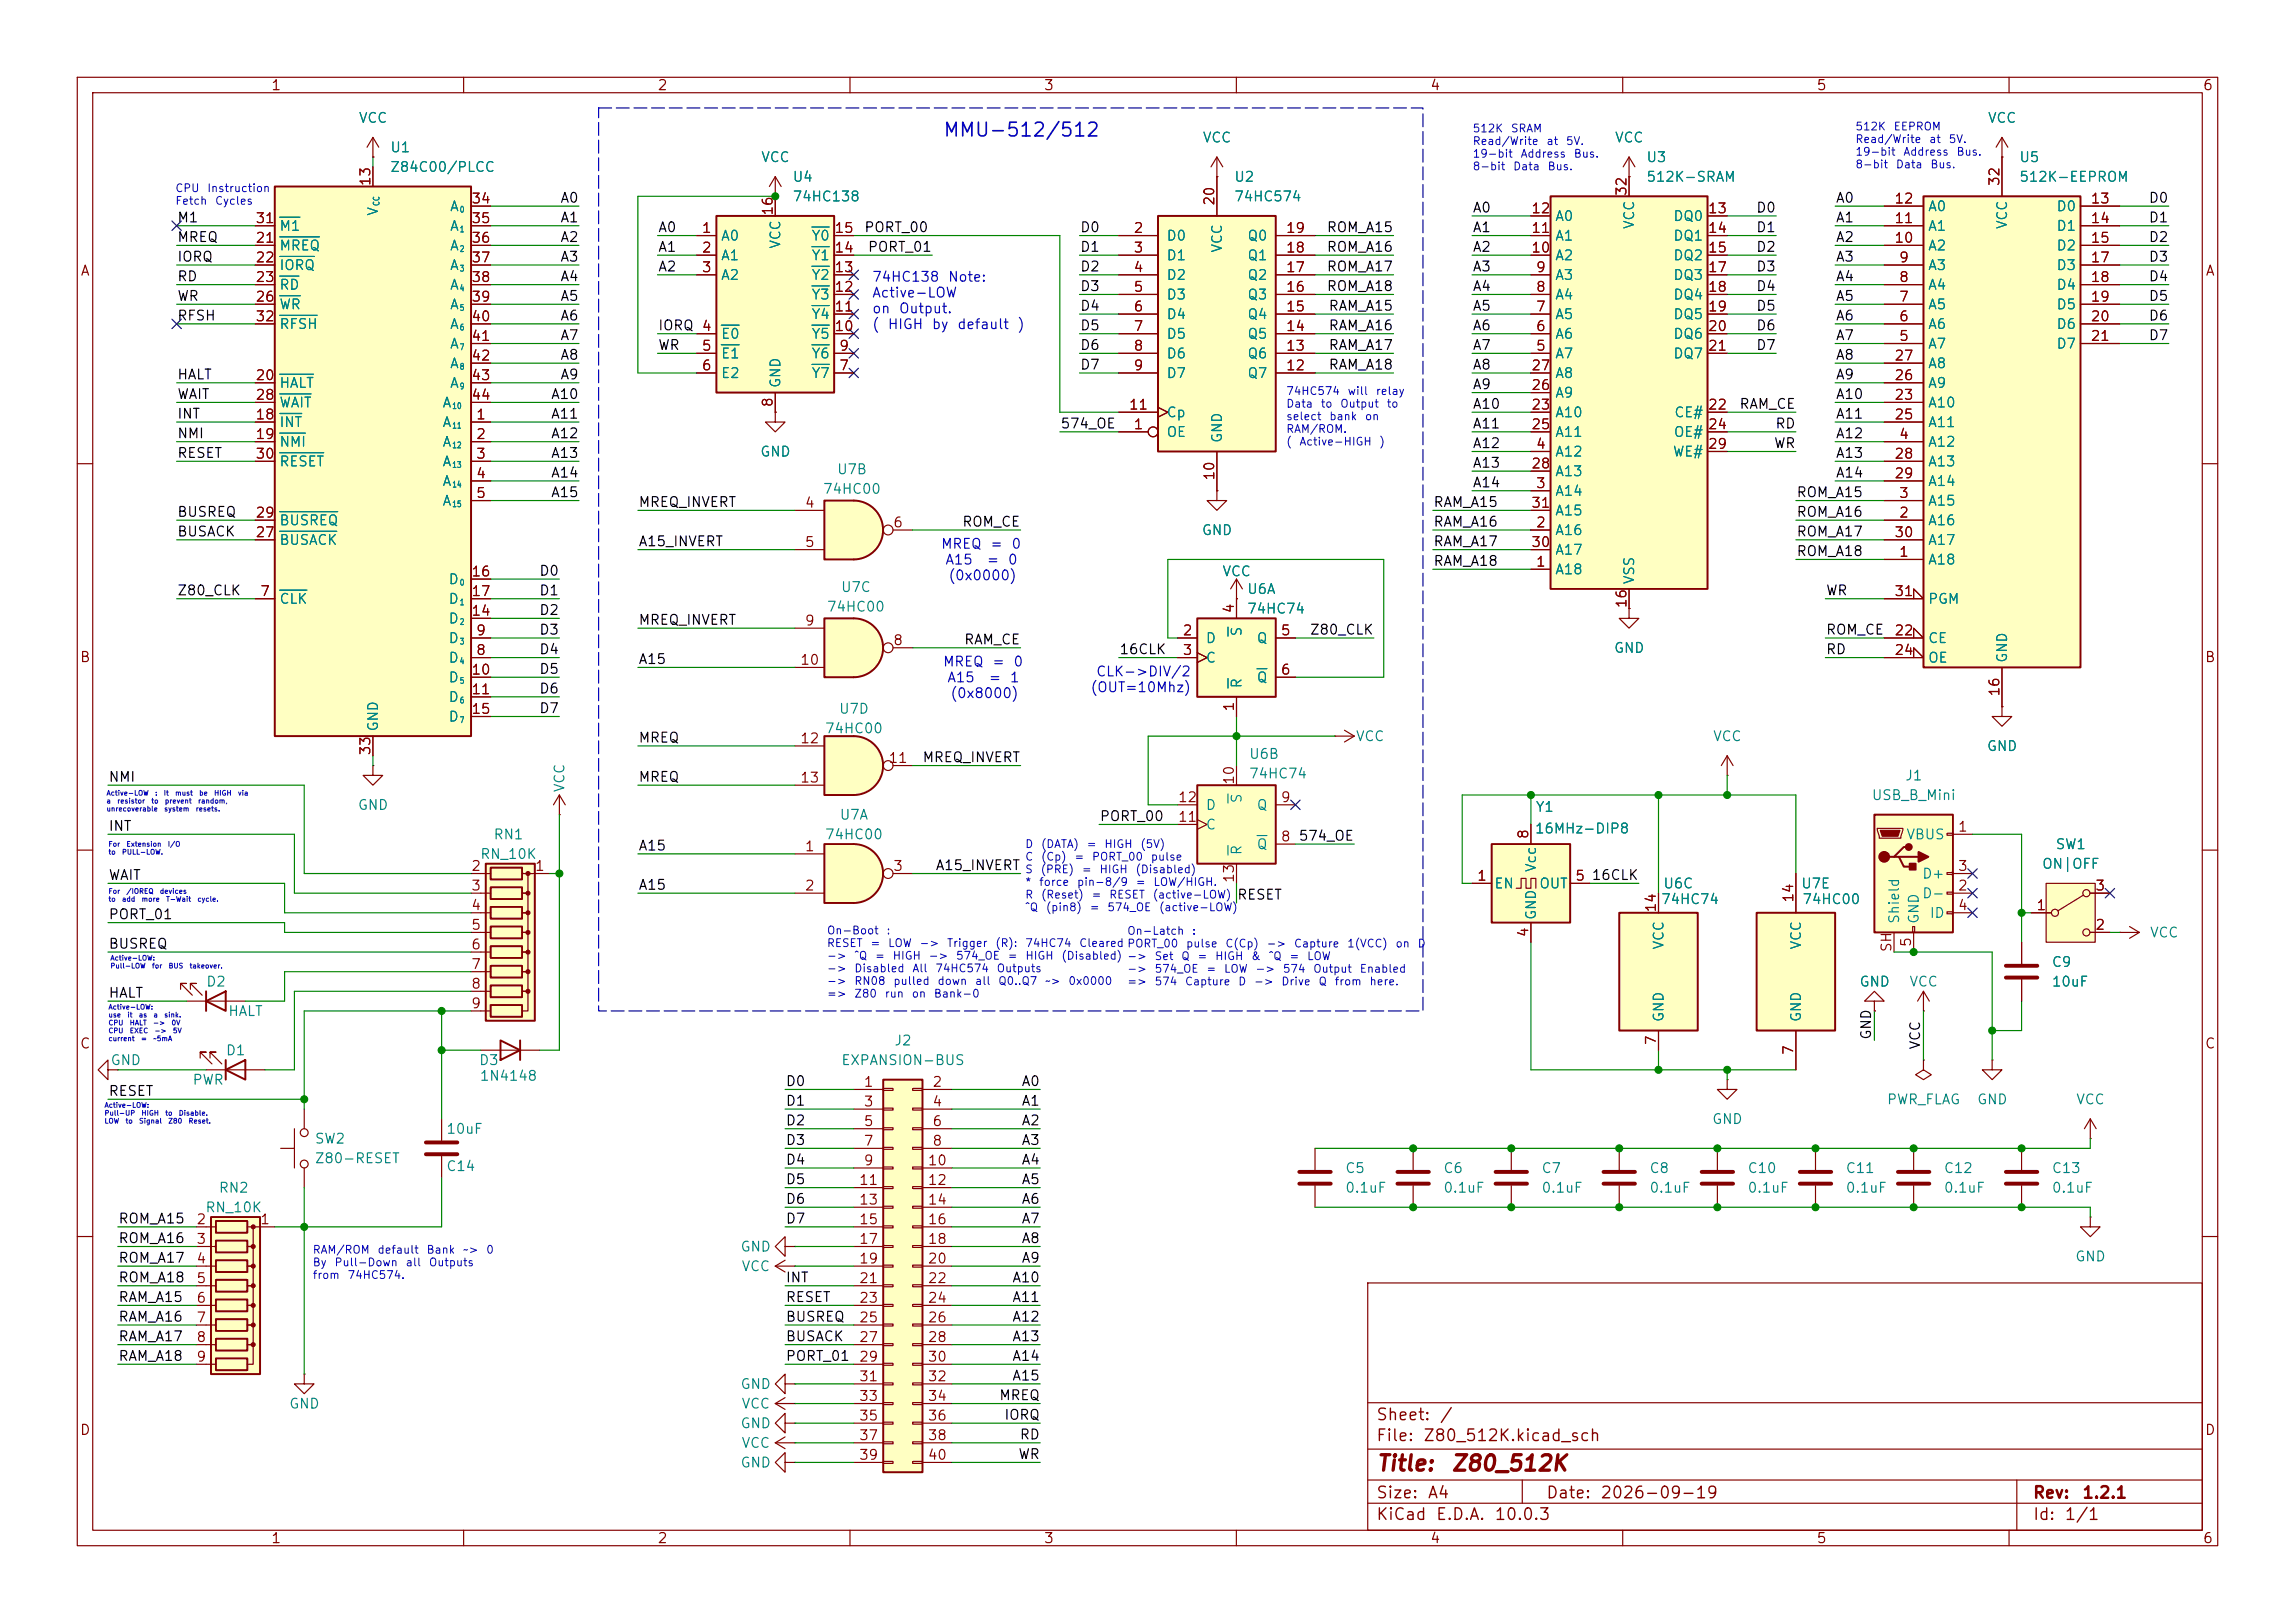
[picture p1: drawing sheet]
<svg xmlns="http://www.w3.org/2000/svg" width="297mm" height="210mm" viewBox="0 0 297 210" stroke-linecap="round" stroke-linejoin="round" font-family="sans-serif">
<defs><g id="words">
<g font-size="2" fill="#840000">
<text x="178" y="190.8">Title:</text>
<text x="187.7" y="190.8">Z80_512K</text>
</g>
<text font-size="1.8" fill="#0000c2" x="122" y="18.1">MMU-512/512</text>
<g font-size="1.5" fill="#840000">
<text x="178" y="184.2">Sheet:</text>
<text x="186.2" y="184.2">/</text>
<text x="178" y="186.9">File:</text>
<text x="184.1" y="186.9">Z80_512K.kicad_sch</text>
<text x="178" y="197.1">KiCad</text>
<text x="178" y="194.3">Size:</text>
<text x="184.7" y="194.3">A4</text>
<text x="185.7" y="197.1">E.D.A.</text>
<text x="193.3" y="197.1">10.0.3</text>
<text x="200" y="194.3">Date:</text>
<text x="207" y="194.3">2026-09-19</text>
<text x="263" y="194.3">Rev:</text>
<text x="263" y="197.1">Id:</text>
<text x="267.1" y="197.1">1/1</text>
<text x="269.4" y="194.3">1.2.1</text>
</g>
<g font-size="1.3" fill="#840000">
<text x="35" y="12">1</text>
<text x="85" y="12">2</text>
<text x="135" y="12">3</text>
<text x="185" y="12">4</text>
<text x="235" y="12">5</text>
<text x="285" y="12">6</text>
<text x="33" y="29.2">31</text>
<text x="48.2" y="24.2" transform="rotate(-90 48.2 24.2)">13</text>
<text x="60.9" y="26.6">34</text>
<text x="60.9" y="29.2">35</text>
<text x="100.3" y="28" transform="rotate(-90 100.3 28)">16</text>
<text x="157.5" y="26.7" transform="rotate(-90 157.5 26.7)">20</text>
<text x="198.1" y="27.9">12</text>
<text x="210.8" y="25.4" transform="rotate(-90 210.8 25.4)">32</text>
<text x="220.9" y="27.9">13</text>
<text x="245.1" y="29.2">11</text>
<text x="245.1" y="26.6">12</text>
<text x="259.1" y="24.2" transform="rotate(-90 259.1 24.2)">32</text>
<text x="270.5" y="26.6">13</text>
<text x="270.5" y="29.2">14</text>
<text x="10.3" y="36">A</text>
<text x="33" y="31.7">21</text>
<text x="33" y="34.3">22</text>
<text x="60.9" y="31.7">36</text>
<text x="60.9" y="34.3">37</text>
<text x="90.7" y="30.5">1</text>
<text x="90.7" y="33">2</text>
<text x="90.7" y="35.5">3</text>
<text x="107.9" y="35.5">13</text>
<text x="107.9" y="33">14</text>
<text x="107.9" y="30.5">15</text>
<text x="146.6" y="30.5">2</text>
<text x="146.6" y="33">3</text>
<text x="146.6" y="35.5">4</text>
<text x="166.3" y="35.5">17</text>
<text x="166.3" y="33">18</text>
<text x="166.3" y="30.5">19</text>
<text x="198.1" y="33">10</text>
<text x="198.1" y="30.5">11</text>
<text x="198.7" y="35.5">9</text>
<text x="220.9" y="30.5">14</text>
<text x="220.9" y="33">15</text>
<text x="220.9" y="35.5">17</text>
<text x="245.1" y="31.7">10</text>
<text x="245.7" y="34.3">9</text>
<text x="270.5" y="31.7">15</text>
<text x="270.5" y="34.3">17</text>
<text x="285.3" y="36">A</text>
<text x="33" y="36.8">23</text>
<text x="33" y="39.3">26</text>
<text x="33" y="41.9">32</text>
<text x="60.9" y="36.8">38</text>
<text x="60.9" y="39.3">39</text>
<text x="60.9" y="41.9">40</text>
<text x="107.9" y="40.6">11</text>
<text x="107.9" y="38.1">12</text>
<text x="146.6" y="38.1">5</text>
<text x="146.6" y="40.6">6</text>
<text x="166.3" y="40.6">15</text>
<text x="166.3" y="38.1">16</text>
<text x="198.7" y="40.6">7</text>
<text x="198.7" y="38.1">8</text>
<text x="220.9" y="38.1">18</text>
<text x="220.9" y="40.6">19</text>
<text x="245.7" y="41.9">6</text>
<text x="245.7" y="39.3">7</text>
<text x="245.7" y="36.8">8</text>
<text x="270.5" y="36.8">18</text>
<text x="270.5" y="39.3">19</text>
<text x="270.5" y="41.9">20</text>
<text x="60.9" y="44.4">41</text>
<text x="60.9" y="47">42</text>
<text x="90.7" y="43.2">4</text>
<text x="90.7" y="45.7">5</text>
<text x="107.9" y="43.2">10</text>
<text x="108.5" y="45.7">9</text>
<text x="146.6" y="43.2">7</text>
<text x="146.6" y="45.7">8</text>
<text x="166.3" y="45.7">13</text>
<text x="166.3" y="43.2">14</text>
<text x="198.7" y="45.7">5</text>
<text x="198.7" y="43.2">6</text>
<text x="220.9" y="43.2">20</text>
<text x="220.9" y="45.7">21</text>
<text x="245.1" y="47">27</text>
<text x="245.7" y="44.4">5</text>
<text x="270.5" y="44.4">21</text>
<text x="33" y="49.5">20</text>
<text x="33" y="52">28</text>
<text x="60.9" y="49.5">43</text>
<text x="60.9" y="52">44</text>
<text x="90.7" y="48.2">6</text>
<text x="100.3" y="52.8" transform="rotate(-90 100.3 52.8)">8</text>
<text x="108.5" y="48.2">7</text>
<text x="146" y="53.3">11</text>
<text x="146.6" y="48.2">9</text>
<text x="166.3" y="48.2">12</text>
<text x="198.1" y="53.3">23</text>
<text x="198.1" y="50.8">26</text>
<text x="198.1" y="48.2">27</text>
<text x="220.9" y="53.3">22</text>
<text x="245.1" y="52">23</text>
<text x="245.1" y="49.5">26</text>
<text x="33" y="54.6">18</text>
<text x="33" y="57.1">19</text>
<text x="33" y="59.7">30</text>
<text x="61.5" y="54.6">1</text>
<text x="61.5" y="57.1">2</text>
<text x="61.5" y="59.7">3</text>
<text x="146.6" y="55.9">1</text>
<text x="198.1" y="55.9">25</text>
<text x="198.7" y="58.4">4</text>
<text x="220.9" y="55.9">24</text>
<text x="220.9" y="58.4">29</text>
<text x="245.1" y="54.6">25</text>
<text x="245.1" y="59.7">28</text>
<text x="245.7" y="57.1">4</text>
<text x="61.5" y="62.2">4</text>
<text x="61.5" y="64.7">5</text>
<text x="157.5" y="62.3" transform="rotate(-90 157.5 62.3)">10</text>
<text x="198.1" y="60.9">28</text>
<text x="198.7" y="63.5">3</text>
<text x="245.1" y="62.2">29</text>
<text x="245.7" y="64.7">3</text>
<text x="33" y="69.8">27</text>
<text x="33" y="67.3">29</text>
<text x="104.1" y="66">4</text>
<text x="104.1" y="71.1">5</text>
<text x="115.5" y="68.6">6</text>
<text x="198.1" y="71.1">30</text>
<text x="198.1" y="66">31</text>
<text x="198.7" y="68.6">2</text>
<text x="245.1" y="69.8">30</text>
<text x="245.7" y="67.3">2</text>
<text x="33.6" y="77.4">7</text>
<text x="60.9" y="74.9">16</text>
<text x="60.9" y="77.4">17</text>
<text x="198.7" y="73.6">1</text>
<text x="245.1" y="77.4">31</text>
<text x="245.7" y="72.4">1</text>
<text x="60.9" y="80">14</text>
<text x="61.5" y="82.5">9</text>
<text x="104.1" y="81.3">9</text>
<text x="115.5" y="83.8">8</text>
<text x="153" y="82.5">2</text>
<text x="160" y="79.4" transform="rotate(-90 160 79.4)">4</text>
<text x="165.7" y="82.5">5</text>
<text x="210.8" y="78.8" transform="rotate(-90 210.8 78.8)">16</text>
<text x="245.1" y="82.5">22</text>
<text x="10.3" y="86">B</text>
<text x="60.9" y="87.6">10</text>
<text x="61.5" y="85.1">8</text>
<text x="103.5" y="86.3">10</text>
<text x="153" y="85.1">3</text>
<text x="165.7" y="87.6">6</text>
<text x="245.1" y="85.1">24</text>
<text x="285.3" y="86">B</text>
<text x="60.9" y="90.1">11</text>
<text x="60.9" y="92.7">15</text>
<text x="160" y="92.1" transform="rotate(-90 160 92.1)">1</text>
<text x="259.1" y="90.2" transform="rotate(-90 259.1 90.2)">16</text>
<text x="48.2" y="97.8" transform="rotate(-90 48.2 97.8)">33</text>
<text x="103.5" y="96.5">12</text>
<text x="103.5" y="101.6">13</text>
<text x="114.9" y="99">11</text>
<text x="160" y="101.6" transform="rotate(-90 160 101.6)">10</text>
<text x="152.4" y="106.7">11</text>
<text x="152.4" y="104.1">12</text>
<text x="165.7" y="104.1">9</text>
<text x="253.3" y="107.9">1</text>
<text x="60.9" y="113">2</text>
<text x="69.1" y="113">1</text>
<text x="104.1" y="110.5">1</text>
<text x="115.5" y="113">3</text>
<text x="165.7" y="109.2">8</text>
<text x="198.1" y="108.7" transform="rotate(-90 198.1 108.7)">8</text>
<text x="253.3" y="113">3</text>
<text x="60.9" y="115.5">3</text>
<text x="60.9" y="118.1">4</text>
<text x="104.1" y="115.5">2</text>
<text x="160" y="114.3" transform="rotate(-90 160 114.3)">13</text>
<text x="191.1" y="114.3">1</text>
<text x="203.8" y="114.3">5</text>
<text x="214.6" y="118.2" transform="rotate(-90 214.6 118.2)">14</text>
<text x="232.4" y="116.9" transform="rotate(-90 232.4 116.9)">14</text>
<text x="253.3" y="115.5">2</text>
<text x="253.3" y="118.1">4</text>
<text x="263.5" y="118.1">1</text>
<text x="271.1" y="115.5">3</text>
<text x="60.9" y="120.6">5</text>
<text x="60.9" y="123.2">6</text>
<text x="60.9" y="125.7">7</text>
<text x="198.1" y="121.4" transform="rotate(-90 198.1 121.4)">4</text>
<text x="245.1" y="123.3" transform="rotate(-90 245.1 123.3)">SH</text>
<text x="247.6" y="122.6" transform="rotate(-90 247.6 122.6)">5</text>
<text x="271.1" y="120.6">2</text>
<text x="60.9" y="128.2">8</text>
<text x="60.9" y="130.8">9</text>
<text x="10.3" y="136">C</text>
<text x="214.6" y="135.3" transform="rotate(-90 214.6 135.3)">7</text>
<text x="232.4" y="136.6" transform="rotate(-90 232.4 136.6)">7</text>
<text x="285.3" y="136">C</text>
<text x="111.7" y="140.9">1</text>
<text x="111.7" y="143.5">3</text>
<text x="120.6" y="140.9">2</text>
<text x="120.6" y="143.5">4</text>
<text x="111.7" y="146">5</text>
<text x="111.7" y="148.6">7</text>
<text x="120.6" y="146">6</text>
<text x="120.6" y="148.6">8</text>
<text x="111.1" y="153.6">11</text>
<text x="111.7" y="151.1">9</text>
<text x="120" y="151.1">10</text>
<text x="120" y="153.6">12</text>
<text x="25.3" y="158.7">2</text>
<text x="25.3" y="161.3">3</text>
<text x="33.6" y="158.7">1</text>
<text x="111.1" y="156.2">13</text>
<text x="111.1" y="158.7">15</text>
<text x="111.1" y="161.3">17</text>
<text x="120" y="156.2">14</text>
<text x="120" y="158.7">16</text>
<text x="120" y="161.3">18</text>
<text x="25.3" y="163.8">4</text>
<text x="25.3" y="166.3">5</text>
<text x="111.1" y="163.8">19</text>
<text x="111.1" y="166.3">21</text>
<text x="120" y="163.8">20</text>
<text x="120" y="166.3">22</text>
<text x="25.3" y="168.9">6</text>
<text x="25.3" y="171.4">7</text>
<text x="25.3" y="174">8</text>
<text x="111.1" y="168.9">23</text>
<text x="111.1" y="171.4">25</text>
<text x="111.1" y="174">27</text>
<text x="120" y="168.9">24</text>
<text x="120" y="171.4">26</text>
<text x="120" y="174">28</text>
<text x="25.3" y="176.5">9</text>
<text x="111.1" y="176.5">29</text>
<text x="111.1" y="179">31</text>
<text x="120" y="176.5">30</text>
<text x="120" y="179">32</text>
<text x="10.3" y="186">D</text>
<text x="111.1" y="181.6">33</text>
<text x="111.1" y="184.1">35</text>
<text x="120" y="181.6">34</text>
<text x="120" y="184.1">36</text>
<text x="285.3" y="186">D</text>
<text x="111.1" y="186.7">37</text>
<text x="111.1" y="189.2">39</text>
<text x="120" y="186.7">38</text>
<text x="120" y="189.2">40</text>
<text x="35" y="200">1</text>
<text x="85" y="200">2</text>
<text x="135" y="200">3</text>
<text x="185" y="200">4</text>
<text x="235" y="200">5</text>
<text x="285" y="200">6</text>
</g>
<g font-size="1.3" fill="#008484">
<text x="46.3" y="16.2">VCC</text>
<text x="257.2" y="16.2">VCC</text>
<text x="50.4" y="22.6">Z84C00/PLCC</text>
<text x="50.4" y="20">U1</text>
<text x="98.4" y="21.3">VCC</text>
<text x="102.5" y="23.8">U4</text>
<text x="155.6" y="18.8">VCC</text>
<text x="159.6" y="23.8">U2</text>
<text x="208.9" y="18.8">VCC</text>
<text x="213" y="21.3">U3</text>
<text x="213" y="23.8">512K-SRAM</text>
<text x="261.2" y="21.3">U5</text>
<text x="261.2" y="23.8">512K-EEPROM</text>
<text x="49.2" y="28" transform="rotate(-90 49.2 28)">V</text>
<text x="58.1" y="27.6">A</text>
<text x="102.5" y="26.4">74HC138</text>
<text x="159.6" y="26.4">74HC574</text>
<text x="201.2" y="28.9">A0</text>
<text x="211.8" y="29.7" transform="rotate(-90 211.8 29.7)">VCC</text>
<text x="216.5" y="28.9">DQ0</text>
<text x="249.4" y="27.6">A0</text>
<text x="260.1" y="29.7" transform="rotate(-90 260.1 29.7)">VCC</text>
<text x="266" y="27.6">D0</text>
<text x="36.1" y="32.7">MREQ</text>
<text x="36.1" y="35.3">IORQ</text>
<text x="36.1" y="30.2">M1</text>
<text x="58.1" y="30.2">A</text>
<text x="58.1" y="32.7">A</text>
<text x="58.1" y="35.3">A</text>
<text x="93.2" y="31.5">A0</text>
<text x="93.2" y="34">A1</text>
<text x="101.3" y="32.3" transform="rotate(-90 101.3 32.3)">VCC</text>
<text x="104.9" y="34">Y1</text>
<text x="104.9" y="31.5">Y0</text>
<text x="150.9" y="31.5">D0</text>
<text x="150.9" y="34">D1</text>
<text x="158.5" y="32.8" transform="rotate(-90 158.5 32.8)">VCC</text>
<text x="161.3" y="34">Q1</text>
<text x="161.3" y="31.5">Q0</text>
<text x="201.2" y="34">A2</text>
<text x="201.2" y="31.5">A1</text>
<text x="216.5" y="31.5">DQ1</text>
<text x="216.5" y="34">DQ2</text>
<text x="249.4" y="35.3">A3</text>
<text x="249.4" y="32.7">A2</text>
<text x="249.4" y="30.2">A1</text>
<text x="266" y="30.2">D1</text>
<text x="266" y="32.7">D2</text>
<text x="266" y="35.3">D3</text>
<text x="36.1" y="37.8">RD</text>
<text x="36.1" y="40.3">WR</text>
<text x="58.1" y="37.8">A</text>
<text x="58.1" y="40.3">A</text>
<text x="93.2" y="36.5">A2</text>
<text x="104.9" y="41.6">Y4</text>
<text x="104.9" y="39.1">Y3</text>
<text x="104.9" y="36.5">Y2</text>
<text x="150.9" y="36.5">D2</text>
<text x="150.9" y="39.1">D3</text>
<text x="150.9" y="41.6">D4</text>
<text x="161.3" y="41.6">Q4</text>
<text x="161.3" y="39.1">Q3</text>
<text x="161.3" y="36.5">Q2</text>
<text x="201.2" y="41.6">A5</text>
<text x="201.2" y="39.1">A4</text>
<text x="201.2" y="36.5">A3</text>
<text x="216.5" y="36.5">DQ3</text>
<text x="216.5" y="39.1">DQ4</text>
<text x="216.5" y="41.6">DQ5</text>
<text x="249.4" y="40.3">A5</text>
<text x="249.4" y="37.8">A4</text>
<text x="266" y="37.8">D4</text>
<text x="266" y="40.3">D5</text>
<text x="36.1" y="42.9">RFSH</text>
<text x="58.1" y="42.9">A</text>
<text x="58.1" y="45.4">A</text>
<text x="58.1" y="48">A</text>
<text x="93.2" y="44.2">E0</text>
<text x="93.2" y="46.7">E1</text>
<text x="104.9" y="46.7">Y6</text>
<text x="104.9" y="44.2">Y5</text>
<text x="150.9" y="44.2">D5</text>
<text x="150.9" y="46.7">D6</text>
<text x="161.3" y="46.7">Q6</text>
<text x="161.3" y="44.2">Q5</text>
<text x="201.2" y="46.7">A7</text>
<text x="201.2" y="44.2">A6</text>
<text x="216.5" y="44.2">DQ6</text>
<text x="216.5" y="46.7">DQ7</text>
<text x="249.4" y="45.4">A7</text>
<text x="249.4" y="42.9">A6</text>
<text x="249.4" y="48">A8</text>
<text x="266" y="42.9">D6</text>
<text x="266" y="45.4">D7</text>
<text x="36.1" y="50.5">HALT</text>
<text x="36.1" y="53">WAIT</text>
<text x="57.2" y="53">A</text>
<text x="58.1" y="50.5">A</text>
<text x="93.2" y="49.2">E2</text>
<text x="101.3" y="50.3" transform="rotate(-90 101.3 50.3)">GND</text>
<text x="104.9" y="49.2">Y7</text>
<text x="150.9" y="49.2">D7</text>
<text x="161.3" y="49.2">Q7</text>
<text x="201.2" y="51.8">A9</text>
<text x="201.2" y="49.2">A8</text>
<text x="249.4" y="53">A10</text>
<text x="249.4" y="50.5">A9</text>
<text x="36.1" y="55.6">INT</text>
<text x="36.1" y="58.1">NMI</text>
<text x="57.2" y="55.6">A</text>
<text x="57.2" y="58.1">A</text>
<text x="98.3" y="59.4">GND</text>
<text x="150.9" y="56.9">OE</text>
<text x="150.9" y="54.3">Cp</text>
<text x="158.5" y="57.4" transform="rotate(-90 158.5 57.4)">GND</text>
<text x="201.2" y="59.4">A12</text>
<text x="201.2" y="54.3">A10</text>
<text x="201.2" y="56.9">A11</text>
<text x="216.4" y="59.4">WE#</text>
<text x="216.5" y="56.9">OE#</text>
<text x="216.6" y="54.3">CE#</text>
<text x="249.4" y="58.1">A12</text>
<text x="249.4" y="55.6">A11</text>
<text x="36.1" y="60.7">RESET</text>
<text x="57.2" y="60.7">A</text>
<text x="57.2" y="63.2">A</text>
<text x="57.2" y="65.7">A</text>
<text x="106.4" y="64.2">74HC00</text>
<text x="108.2" y="61.7">U7B</text>
<text x="201.2" y="64.5">A14</text>
<text x="201.2" y="61.9">A13</text>
<text x="249.4" y="65.7">A15</text>
<text x="249.4" y="60.7">A13</text>
<text x="249.4" y="63.2">A14</text>
<text x="36.1" y="70.8">BUSACK</text>
<text x="36.1" y="68.3">BUSREQ</text>
<text x="155.4" y="69.6">GND</text>
<text x="201.2" y="69.6">A16</text>
<text x="201.2" y="67">A15</text>
<text x="249.4" y="68.3">A16</text>
<text x="249.4" y="70.8">A17</text>
<text x="58" y="75.9">D</text>
<text x="108.7" y="76.9">U7C</text>
<text x="158.1" y="74.9">VCC</text>
<text x="161.3" y="77.2">U6A</text>
<text x="201.2" y="74.6">A18</text>
<text x="201.2" y="72.1">A17</text>
<text x="211.8" y="75.7" transform="rotate(-90 211.8 75.7)">VSS</text>
<text x="249.4" y="73.4">A18</text>
<text x="36.1" y="78.4">CLK</text>
<text x="58" y="83.5">D</text>
<text x="58" y="81">D</text>
<text x="58" y="78.4">D</text>
<text x="106.9" y="79.5">74HC00</text>
<text x="156" y="83.5">D</text>
<text x="161" y="82.4" transform="rotate(-90 161 82.4)">S</text>
<text x="161.3" y="79.7">74HC74</text>
<text x="162.6" y="83.5">Q</text>
<text x="249.4" y="83.5">CE</text>
<text x="249.4" y="78.4">PGM</text>
<text x="58" y="86.1">D</text>
<text x="58" y="88.6">D</text>
<text x="156" y="86.1">C</text>
<text x="161" y="89.2" transform="rotate(-90 161 89.2)">R</text>
<text x="162.6" y="88.6">Q</text>
<text x="208.8" y="84.8">GND</text>
<text x="249.4" y="86.1">OE</text>
<text x="260.1" y="85.9" transform="rotate(-90 260.1 85.9)">GND</text>
<text x="49.2" y="94.7" transform="rotate(-90 49.2 94.7)">GND</text>
<text x="58" y="91.1">D</text>
<text x="58" y="93.7">D</text>
<text x="106.7" y="95.2">74HC00</text>
<text x="108.5" y="92.7">U7D</text>
<text x="161.6" y="101">74HC74</text>
<text x="161.6" y="98.5">U6B</text>
<text x="175.4" y="96.2">VCC</text>
<text x="221.6" y="96.2">VCC</text>
<text x="246.5" y="101.3">J1</text>
<text x="257" y="97.5">GND</text>
<text x="46.2" y="105.1">GND</text>
<text x="73.4" y="102.6" transform="rotate(-90 73.4 102.6)">VCC</text>
<text x="108.6" y="106.4">U7A</text>
<text x="156" y="107.7">C</text>
<text x="156" y="105.1">D</text>
<text x="161" y="104" transform="rotate(-90 161 104)">S</text>
<text x="162.6" y="105.1">Q</text>
<text x="198.6" y="105.4">Y1</text>
<text x="242.1" y="103.8">USB_B_Mini</text>
<text x="62.1" y="111.5">RN_10K</text>
<text x="63.8" y="108.9">RN1</text>
<text x="106.7" y="108.9">74HC00</text>
<text x="161" y="110.7" transform="rotate(-90 161 110.7)">R</text>
<text x="162.6" y="110.2">Q</text>
<text x="198.5" y="108.2">16MHz-DIP8</text>
<text x="199.1" y="112.9" transform="rotate(-90 199.1 112.9)">Vcc</text>
<text x="246.6" y="108.9">VBUS</text>
<text x="264.2" y="112.7">ON|OFF</text>
<text x="265.9" y="110.2">SW1</text>
<text x="193.3" y="115.3">EN</text>
<text x="199.1" y="119.1" transform="rotate(-90 199.1 119.1)">GND</text>
<text x="199.1" y="115.3">OUT</text>
<text x="214.9" y="117.3">74HC74</text>
<text x="215.2" y="115.3">U6C</text>
<text x="233" y="115.3">U7E</text>
<text x="233.2" y="117.3">74HC00</text>
<text x="246.1" y="119.6" transform="rotate(-90 246.1 119.6)">Shield</text>
<text x="248.6" y="119.6" transform="rotate(-90 248.6 119.6)">GND</text>
<text x="248.7" y="116.5">D-</text>
<text x="248.7" y="114">D+</text>
<text x="249.6" y="119.1">ID</text>
<text x="215.6" y="123" transform="rotate(-90 215.6 123)">VCC</text>
<text x="233.4" y="123" transform="rotate(-90 233.4 123)">VCC</text>
<text x="265.4" y="125.4">C9</text>
<text x="278.1" y="121.6">VCC</text>
<text x="26.6" y="128">D2</text>
<text x="29.4" y="131.8">HALT</text>
<text x="240.5" y="128">GND</text>
<text x="247" y="128">VCC</text>
<text x="265.4" y="128">10uF</text>
<text x="29.1" y="136.9">D1</text>
<text x="115.6" y="135.6">J2</text>
<text x="215.6" y="132.3" transform="rotate(-90 215.6 132.3)">GND</text>
<text x="233.4" y="132.3" transform="rotate(-90 233.4 132.3)">GND</text>
<text x="14.2" y="138.1">GND</text>
<text x="24.8" y="140.7">PWR</text>
<text x="61.9" y="138.1">D3</text>
<text x="62" y="140.2">1N4148</text>
<text x="108.8" y="138.1">EXPANSION-BUS</text>
<text x="244.1" y="143.2">PWR_FLAG</text>
<text x="255.8" y="143.2">GND</text>
<text x="268.6" y="143.2">VCC</text>
<text x="40.6" y="148.3">SW2</text>
<text x="57.7" y="147">10uF</text>
<text x="221.5" y="145.8">GND</text>
<text x="28.2" y="154.6">RN2</text>
<text x="40.6" y="150.8">Z80-RESET</text>
<text x="57.7" y="151.8">C14</text>
<text x="174" y="152.1">C5</text>
<text x="174" y="154.6">0.1uF</text>
<text x="186.7" y="152.1">C6</text>
<text x="186.7" y="154.6">0.1uF</text>
<text x="199.4" y="152.1">C7</text>
<text x="199.4" y="154.6">0.1uF</text>
<text x="213.4" y="152.1">C8</text>
<text x="213.4" y="154.6">0.1uF</text>
<text x="226.1" y="152.1">C10</text>
<text x="226.1" y="154.6">0.1uF</text>
<text x="238.8" y="152.1">C11</text>
<text x="238.8" y="154.6">0.1uF</text>
<text x="251.5" y="152.1">C12</text>
<text x="251.5" y="154.6">0.1uF</text>
<text x="265.4" y="152.1">C13</text>
<text x="265.4" y="154.6">0.1uF</text>
<text x="26.5" y="157.2">RN_10K</text>
<text x="95.7" y="162.3">GND</text>
<text x="95.9" y="164.8">VCC</text>
<text x="268.5" y="163.5">GND</text>
<text x="37.3" y="182.6">GND</text>
<text x="95.7" y="180">GND</text>
<text x="95.7" y="185.1">GND</text>
<text x="95.9" y="182.6">VCC</text>
<text x="95.7" y="190.2">GND</text>
<text x="95.9" y="187.7">VCC</text>
</g>
<g font-size="1.3">
<text x="22.9" y="29.1">M1</text>
<text x="72.4" y="26.5">A0</text>
<text x="72.4" y="29.1">A1</text>
<text x="190.5" y="27.8">A0</text>
<text x="227.2" y="27.8">D0</text>
<text x="237.5" y="29.1">A1</text>
<text x="237.5" y="26.5">A0</text>
<text x="278" y="26.5">D0</text>
<text x="278" y="29.1">D1</text>
<text x="22.9" y="34.2">IORQ</text>
<text x="22.9" y="31.6">MREQ</text>
<text x="72.4" y="34.2">A3</text>
<text x="72.4" y="31.6">A2</text>
<text x="85.1" y="32.9">A1</text>
<text x="85.1" y="35.4">A2</text>
<text x="85.1" y="30.4">A0</text>
<text x="111.8" y="30.4">PORT_00</text>
<text x="112.2" y="32.9">PORT_01</text>
<text x="139.7" y="32.9">D1</text>
<text x="139.7" y="30.4">D0</text>
<text x="139.7" y="35.4">D2</text>
<text x="171.6" y="35.4">ROM_A17</text>
<text x="171.6" y="30.4">ROM_A15</text>
<text x="171.6" y="32.9">ROM_A16</text>
<text x="190.5" y="35.4">A3</text>
<text x="190.5" y="32.9">A2</text>
<text x="190.5" y="30.4">A1</text>
<text x="227.2" y="35.4">D3</text>
<text x="227.2" y="30.4">D1</text>
<text x="227.2" y="32.9">D2</text>
<text x="237.5" y="34.2">A3</text>
<text x="237.5" y="31.6">A2</text>
<text x="278" y="31.6">D2</text>
<text x="278" y="34.2">D3</text>
<text x="22.9" y="36.7">RD</text>
<text x="22.9" y="39.2">WR</text>
<text x="22.9" y="41.8">RFSH</text>
<text x="72.4" y="36.7">A4</text>
<text x="72.4" y="41.8">A6</text>
<text x="72.4" y="39.2">A5</text>
<text x="139.7" y="38">D3</text>
<text x="139.7" y="40.5">D4</text>
<text x="171.6" y="38">ROM_A18</text>
<text x="171.9" y="40.5">RAM_A15</text>
<text x="190.5" y="38">A4</text>
<text x="190.5" y="40.5">A5</text>
<text x="227.2" y="38">D4</text>
<text x="227.2" y="40.5">D5</text>
<text x="237.5" y="36.7">A4</text>
<text x="237.5" y="41.8">A6</text>
<text x="237.5" y="39.2">A5</text>
<text x="278" y="41.8">D6</text>
<text x="278" y="36.7">D4</text>
<text x="278" y="39.2">D5</text>
<text x="72.4" y="44.3">A7</text>
<text x="72.4" y="46.9">A8</text>
<text x="85.1" y="43.1">IORQ</text>
<text x="85.1" y="45.6">WR</text>
<text x="139.7" y="45.6">D6</text>
<text x="139.7" y="43.1">D5</text>
<text x="171.9" y="43.1">RAM_A16</text>
<text x="171.9" y="45.6">RAM_A17</text>
<text x="190.5" y="43.1">A6</text>
<text x="190.5" y="45.6">A7</text>
<text x="227.2" y="45.6">D7</text>
<text x="227.2" y="43.1">D6</text>
<text x="237.5" y="44.3">A7</text>
<text x="237.5" y="46.9">A8</text>
<text x="278" y="44.3">D7</text>
<text x="22.9" y="49.4">HALT</text>
<text x="22.9" y="51.9">WAIT</text>
<text x="71.2" y="51.9">A10</text>
<text x="72.4" y="49.4">A9</text>
<text x="139.7" y="48.1">D7</text>
<text x="171.9" y="48.1">RAM_A18</text>
<text x="190.5" y="48.1">A8</text>
<text x="190.5" y="53.2">A10</text>
<text x="190.5" y="50.7">A9</text>
<text x="225" y="53.2">RAM_CE</text>
<text x="237.5" y="51.9">A10</text>
<text x="237.5" y="49.4">A9</text>
<text x="22.9" y="54.5">INT</text>
<text x="22.9" y="57">NMI</text>
<text x="22.9" y="59.6">RESET</text>
<text x="71.2" y="59.6">A13</text>
<text x="71.2" y="57">A12</text>
<text x="71.2" y="54.5">A11</text>
<text x="137.2" y="55.8">574_OE</text>
<text x="190.5" y="58.3">A12</text>
<text x="190.5" y="55.8">A11</text>
<text x="229.5" y="58.3">WR</text>
<text x="229.7" y="55.8">RD</text>
<text x="237.5" y="54.5">A11</text>
<text x="237.5" y="57">A12</text>
<text x="237.5" y="59.6">A13</text>
<text x="71.2" y="62.1">A14</text>
<text x="71.2" y="64.6">A15</text>
<text x="82.5" y="65.9">MREQ_INVERT</text>
<text x="185.4" y="65.9">RAM_A15</text>
<text x="190.5" y="60.8">A13</text>
<text x="190.5" y="63.4">A14</text>
<text x="232.4" y="64.6">ROM_A15</text>
<text x="237.5" y="62.1">A14</text>
<text x="22.9" y="67.2">BUSREQ</text>
<text x="22.9" y="69.7">BUSACK</text>
<text x="82.5" y="71">A15_INVERT</text>
<text x="124.4" y="68.5">ROM_CE</text>
<text x="185.4" y="71">RAM_A17</text>
<text x="185.4" y="68.5">RAM_A16</text>
<text x="232.4" y="67.2">ROM_A16</text>
<text x="232.4" y="69.7">ROM_A17</text>
<text x="22.9" y="77.3">Z80_CLK</text>
<text x="69.7" y="74.8">D0</text>
<text x="69.7" y="77.3">D1</text>
<text x="185.4" y="73.5">RAM_A18</text>
<text x="232.4" y="72.3">ROM_A18</text>
<text x="236.2" y="77.3">WR</text>
<text x="69.7" y="82.4">D3</text>
<text x="69.7" y="79.9">D2</text>
<text x="82.5" y="81.2">MREQ_INVERT</text>
<text x="124.7" y="83.7">RAM_CE</text>
<text x="169.4" y="82.4">Z80_CLK</text>
<text x="236.2" y="82.4">ROM_CE</text>
<text x="69.7" y="85">D4</text>
<text x="69.7" y="87.5">D5</text>
<text x="82.5" y="86.2">A15</text>
<text x="144.8" y="85">16CLK</text>
<text x="236.2" y="85">RD</text>
<text x="69.7" y="90">D6</text>
<text x="69.7" y="92.6">D7</text>
<text x="14" y="101.5">NMI</text>
<text x="82.5" y="96.4">MREQ</text>
<text x="82.5" y="101.5">MREQ</text>
<text x="119.3" y="98.9">MREQ_INVERT</text>
<text x="14" y="107.8">INT</text>
<text x="142.2" y="106.6">PORT_00</text>
<text x="82.5" y="110.4">A15</text>
<text x="121" y="112.9">A15_INVERT</text>
<text x="168" y="109.1">574_OE</text>
<text x="14" y="119.3">PORT_01</text>
<text x="14" y="114.2">WAIT</text>
<text x="82.5" y="115.4">A15</text>
<text x="160" y="116.7">RESET</text>
<text x="205.9" y="114.2">16CLK</text>
<text x="14" y="123.1">BUSREQ</text>
<text x="14" y="129.4">HALT</text>
<text x="242.4" y="134.6" transform="rotate(-90 242.4 134.6)">GND</text>
<text x="248.8" y="135.9" transform="rotate(-90 248.8 135.9)">VCC</text>
<text x="14" y="142.1">RESET</text>
<text x="101.6" y="143.4">D1</text>
<text x="101.6" y="140.8">D0</text>
<text x="132.1" y="140.8">A0</text>
<text x="132.1" y="143.4">A1</text>
<text x="101.6" y="145.9">D2</text>
<text x="101.6" y="148.5">D3</text>
<text x="132.1" y="148.5">A3</text>
<text x="132.1" y="145.9">A2</text>
<text x="101.6" y="151">D4</text>
<text x="101.6" y="153.5">D5</text>
<text x="132.1" y="151">A4</text>
<text x="132.1" y="153.5">A5</text>
<text x="15.2" y="161.2">ROM_A16</text>
<text x="15.2" y="158.6">ROM_A15</text>
<text x="101.6" y="158.6">D7</text>
<text x="101.6" y="156.1">D6</text>
<text x="132.1" y="156.1">A6</text>
<text x="132.1" y="158.6">A7</text>
<text x="132.1" y="161.2">A8</text>
<text x="15.2" y="166.2">ROM_A18</text>
<text x="15.2" y="163.7">ROM_A17</text>
<text x="101.6" y="166.2">INT</text>
<text x="130.9" y="166.2">A10</text>
<text x="132.1" y="163.7">A9</text>
<text x="15.2" y="171.3">RAM_A16</text>
<text x="15.2" y="168.8">RAM_A15</text>
<text x="15.2" y="173.9">RAM_A17</text>
<text x="101.6" y="168.8">RESET</text>
<text x="101.6" y="173.9">BUSACK</text>
<text x="101.6" y="171.3">BUSREQ</text>
<text x="130.9" y="173.9">A13</text>
<text x="130.9" y="168.8">A11</text>
<text x="130.9" y="171.3">A12</text>
<text x="15.2" y="176.4">RAM_A18</text>
<text x="101.6" y="176.4">PORT_01</text>
<text x="130.9" y="178.9">A15</text>
<text x="130.9" y="176.4">A14</text>
<text x="129.2" y="181.5">MREQ</text>
<text x="129.9" y="184">IORQ</text>
<text x="131.7" y="189.1">WR</text>
<text x="131.9" y="186.6">RD</text>
</g>
<g font-size="1.3" fill="#0000c2">
<text x="112.8" y="36.8">74HC138</text>
<text x="112.8" y="38.8">Active-LOW</text>
<text x="112.8" y="40.9">on</text>
<text x="116.2" y="40.9">Output.</text>
<text x="122.6" y="36.8">Note:</text>
<text x="112.8" y="42.9">(</text>
<text x="114.8" y="42.9">HIGH</text>
<text x="120.5" y="42.9">by</text>
<text x="123.8" y="42.9">default</text>
<text x="131.6" y="42.9">)</text>
<text x="121.7" y="71.3">MREQ</text>
<text x="128.1" y="71.3">=</text>
<text x="130.8" y="71.3">0</text>
<text x="122.2" y="73.4">A15</text>
<text x="122.6" y="75.4">(0x0000)</text>
<text x="127.6" y="73.4">=</text>
<text x="130.3" y="73.4">0</text>
<text x="121.9" y="86.6">MREQ</text>
<text x="122.5" y="88.6">A15</text>
<text x="127.8" y="88.6">=</text>
<text x="128.3" y="86.6">=</text>
<text x="130.6" y="88.6">1</text>
<text x="131.1" y="86.6">0</text>
<text x="141" y="89.9">(OUT=10Mhz)</text>
<text x="141.8" y="87.8">CLK-&gt;DIV/2</text>
<text x="122.9" y="90.7">(0x8000)</text>
</g>
<g font-size="1" fill="#0000c2">
<text x="190.5" y="17.4">512K</text>
<text x="195.4" y="17.4">SRAM</text>
<text x="240" y="17.1">512K</text>
<text x="245" y="17.1">EEPROM</text>
<text x="190.5" y="19">Read/Write</text>
<text x="190.5" y="20.6">19-bit</text>
<text x="190.5" y="22.3">8-bit</text>
<text x="195.7" y="22.3">Data</text>
<text x="196.7" y="20.6">Address</text>
<text x="200" y="19">at</text>
<text x="200.2" y="22.3">Bus.</text>
<text x="202.6" y="19">5V.</text>
<text x="203.6" y="20.6">Bus.</text>
<text x="240" y="18.8">Read/Write</text>
<text x="240" y="20.4">19-bit</text>
<text x="240" y="22">8-bit</text>
<text x="245.3" y="22">Data</text>
<text x="246.2" y="20.4">Address</text>
<text x="249.6" y="18.8">at</text>
<text x="249.7" y="22">Bus.</text>
<text x="252.1" y="18.8">5V.</text>
<text x="253.1" y="20.4">Bus.</text>
<text x="22.6" y="25.1">CPU</text>
<text x="22.6" y="26.7">Fetch</text>
<text x="26.7" y="25.1">Instruction</text>
<text x="27.7" y="26.7">Cycles</text>
<text x="166.4" y="51.4">74HC574</text>
<text x="166.4" y="53">Data</text>
<text x="170.8" y="53">to</text>
<text x="173.4" y="53">Output</text>
<text x="174.3" y="51.4">will</text>
<text x="178" y="51.4">relay</text>
<text x="179.4" y="53">to</text>
<text x="166.4" y="54.6">select</text>
<text x="166.4" y="56.3">RAM/ROM.</text>
<text x="166.4" y="57.9">(</text>
<text x="168.1" y="57.9">Active-HIGH</text>
<text x="171.9" y="54.6">bank</text>
<text x="176.6" y="54.6">on</text>
<text x="178.4" y="57.9">)</text>
<text x="132.6" y="110">D</text>
<text x="132.6" y="111.6">C</text>
<text x="132.6" y="113.2">S</text>
<text x="134.6" y="113.2">(PRE)</text>
<text x="134.6" y="110">(DATA)</text>
<text x="134.6" y="111.6">(Cp)</text>
<text x="138.9" y="111.6">=</text>
<text x="139.9" y="113.2">=</text>
<text x="140.5" y="110">=</text>
<text x="141.2" y="111.6">PORT_00</text>
<text x="142.2" y="113.2">HIGH</text>
<text x="142.8" y="110">HIGH</text>
<text x="146.9" y="113.2">(Disabled)</text>
<text x="147.5" y="110">(5V)</text>
<text x="148.8" y="111.6">pulse</text>
<text x="132.6" y="114.9">*</text>
<text x="132.6" y="116.5">R</text>
<text x="132.6" y="118.2">^Q</text>
<text x="134.4" y="114.9">force</text>
<text x="134.6" y="116.5">(Reset)</text>
<text x="135.3" y="118.2">(pin8)</text>
<text x="139.3" y="114.9">pin-8/9</text>
<text x="140.9" y="118.2">=</text>
<text x="141.2" y="116.5">=</text>
<text x="143.2" y="118.2">574_OE</text>
<text x="143.5" y="116.5">RESET</text>
<text x="146.9" y="114.9">=</text>
<text x="149.1" y="116.5">(active-LOW)</text>
<text x="149.2" y="114.9">LOW/HIGH.</text>
<text x="106.9" y="121.2">On-Boot</text>
<text x="106.9" y="122.8">RESET</text>
<text x="106.9" y="124.4">-&gt;</text>
<text x="110.5" y="124.4">^Q</text>
<text x="112.6" y="122.8">=</text>
<text x="113.2" y="124.4">=</text>
<text x="114.6" y="121.2">:</text>
<text x="114.8" y="122.8">LOW</text>
<text x="115.4" y="124.4">HIGH</text>
<text x="118.9" y="122.8">-&gt;</text>
<text x="120.1" y="124.4">-&gt;</text>
<text x="122.5" y="122.8">Trigger</text>
<text x="123.6" y="124.4">574_OE</text>
<text x="128.7" y="122.8">(R):</text>
<text x="130.3" y="124.4">=</text>
<text x="132.6" y="122.8">74HC74</text>
<text x="132.6" y="124.4">HIGH</text>
<text x="137.3" y="124.4">(Disabled) -&gt;</text>
<text x="139.6" y="122.8">Cleared PORT_00</text>
<text x="145.8" y="121.2">On-Latch</text>
<text x="149.3" y="124.5">Set</text>
<text x="152.8" y="124.5">Q</text>
<text x="153.4" y="122.8">pulse</text>
<text x="154.2" y="121.2">:</text>
<text x="154.9" y="124.5">=</text>
<text x="157.2" y="124.5">HIGH</text>
<text x="158.5" y="122.8">C(Cp)</text>
<text x="161.8" y="124.5">&amp;</text>
<text x="163.8" y="122.8">-&gt;</text>
<text x="164.1" y="124.5">^Q</text>
<text x="166.8" y="124.5">=</text>
<text x="167.4" y="122.8">Capture</text>
<text x="169.1" y="124.5">LOW</text>
<text x="174.3" y="122.8">1(VCC)</text>
<text x="180.5" y="122.8">on</text>
<text x="183.4" y="122.8">D</text>
<text x="106.9" y="126.1">-&gt;</text>
<text x="106.9" y="127.7">-&gt;</text>
<text x="106.9" y="129.3">=&gt;</text>
<text x="110.5" y="126.1">Disabled</text>
<text x="110.5" y="127.7">RN08</text>
<text x="110.5" y="129.3">Z80</text>
<text x="114.4" y="129.3">run</text>
<text x="115.5" y="127.7">pulled</text>
<text x="117.9" y="129.3">on</text>
<text x="118" y="126.1">All</text>
<text x="120.8" y="129.3">Bank-0</text>
<text x="121" y="126.1">74HC574</text>
<text x="121.2" y="127.7">down</text>
<text x="126.1" y="127.7">all</text>
<text x="128.9" y="126.1">Outputs</text>
<text x="129.1" y="127.7">Q0..Q7</text>
<text x="135.2" y="127.7">~&gt;</text>
<text x="138.2" y="127.7">0x0000</text>
<text x="145.8" y="126.1">-&gt;</text>
<text x="145.8" y="127.8">=&gt;</text>
<text x="149.3" y="126.1">574_OE</text>
<text x="149.3" y="127.8">574</text>
<text x="153.3" y="127.8">Capture</text>
<text x="156" y="126.1">=</text>
<text x="158.3" y="126.1">LOW</text>
<text x="160.2" y="127.8">D</text>
<text x="162.2" y="127.8">-&gt;</text>
<text x="162.4" y="126.1">-&gt;</text>
<text x="165.7" y="127.8">Drive</text>
<text x="165.9" y="126.1">574</text>
<text x="169.9" y="126.1">Output</text>
<text x="170.5" y="127.8">Q</text>
<text x="172.6" y="127.8">from</text>
<text x="175.9" y="126.1">Enabled</text>
<text x="177.1" y="127.8">here.</text>
<text x="40.4" y="162.5">RAM/ROM</text>
<text x="40.4" y="164.1">By</text>
<text x="40.4" y="165.7">from</text>
<text x="43.2" y="164.1">Pull-Down</text>
<text x="44.9" y="165.7">74HC574.</text>
<text x="48.8" y="162.5">default</text>
<text x="52.4" y="164.1">all</text>
<text x="55.1" y="162.5">Bank</text>
<text x="55.4" y="164.1">Outputs</text>
<text x="59.8" y="162.5">~&gt;</text>
<text x="62.8" y="162.5">0</text>
</g>
<g font-size=".8" fill="#008484">
<text x="49.3" y="26.7" transform="rotate(-90 49.3 26.7)">CC</text>
<text x="59.4" y="27.7">0</text>
<text x="59.4" y="30.2">1</text>
<text x="59.4" y="32.8">2</text>
<text x="59.4" y="35.3">3</text>
<text x="59.4" y="37.9">4</text>
<text x="59.4" y="40.4">5</text>
<text x="59.4" y="42.9">6</text>
<text x="59.4" y="45.5">7</text>
<text x="58.5" y="53.1">10</text>
<text x="59.4" y="48">8</text>
<text x="59.4" y="50.6">9</text>
<text x="58.5" y="55.6">11</text>
<text x="58.5" y="58.2">12</text>
<text x="58.5" y="60.7">13</text>
<text x="58.5" y="63.3">14</text>
<text x="58.5" y="65.8">15</text>
<text x="59.4" y="76">0</text>
<text x="59.4" y="83.6">3</text>
<text x="59.4" y="81">2</text>
<text x="59.4" y="78.5">1</text>
<text x="59.4" y="86.1">4</text>
<text x="59.4" y="88.7">5</text>
<text x="59.4" y="91.2">6</text>
<text x="59.4" y="93.7">7</text>
</g>
<g font-size=".6" fill="#0000c2">
<text x="13.7" y="103.1">Active-LOW</text>
<text x="13.7" y="104.1">a</text>
<text x="13.7" y="105.1">unrecoverable</text>
<text x="15.1" y="104.1">resistor</text>
<text x="19.5" y="104.1">to</text>
<text x="20" y="103.1">:</text>
<text x="21.1" y="103.1">It</text>
<text x="21.2" y="105.1">system</text>
<text x="21.3" y="104.1">prevent</text>
<text x="22.6" y="103.1">must</text>
<text x="25.3" y="105.1">resets.</text>
<text x="25.6" y="104.1">random,</text>
<text x="25.7" y="103.1">be</text>
<text x="27.6" y="103.1">HIGH</text>
<text x="30.7" y="103.1">via</text>
<text x="14" y="109.7">For</text>
<text x="14" y="110.7">to</text>
<text x="15.7" y="110.7">PULL-LOW.</text>
<text x="16.3" y="109.7">Extension</text>
<text x="21.6" y="109.7">I/O</text>
<text x="14" y="115.8">For</text>
<text x="14" y="116.8">to</text>
<text x="15.7" y="116.8">add</text>
<text x="16.3" y="115.8">/IOREQ</text>
<text x="18.3" y="116.8">more</text>
<text x="20.6" y="115.8">devices</text>
<text x="21.4" y="116.8">T-Wait</text>
<text x="25.5" y="116.8">cycle.</text>
<text x="14.2" y="124.4">Active-LOW:</text>
<text x="14.2" y="125.5">Pull-LOW</text>
<text x="19.6" y="125.5">for</text>
<text x="21.7" y="125.5">BUS</text>
<text x="24.5" y="125.5">takeover.</text>
<text x="14" y="130.8">Active-LOW:</text>
<text x="14" y="131.8">use</text>
<text x="16.4" y="131.8">it</text>
<text x="17.9" y="131.8">as</text>
<text x="19.8" y="131.8">a</text>
<text x="21.2" y="131.8">sink.</text>
<text x="14" y="132.8">CPU</text>
<text x="14" y="133.8">CPU</text>
<text x="14" y="134.9">current</text>
<text x="16.7" y="132.8">HALT</text>
<text x="16.7" y="133.8">EXEC</text>
<text x="18.2" y="134.9">=</text>
<text x="19.7" y="132.8">-&gt;</text>
<text x="19.8" y="134.9">~5mA</text>
<text x="19.9" y="133.8">-&gt;</text>
<text x="22.1" y="132.8">0V</text>
<text x="22.3" y="133.8">5V</text>
<text x="13.5" y="143.5">Active-LOW:</text>
<text x="13.5" y="144.5">Pull-UP</text>
<text x="13.5" y="145.5">LOW</text>
<text x="16.2" y="145.5">to</text>
<text x="17.9" y="145.5">Signal</text>
<text x="18.2" y="144.5">HIGH</text>
<text x="21.3" y="144.5">to</text>
<text x="21.7" y="145.5">Z80</text>
<text x="23.1" y="144.5">Disable.</text>
<text x="24.3" y="145.5">Reset.</text>
</g>
</g></defs>
<g fill="none" stroke="#840000" stroke-width=".15">
<path d="M10 10h277v190h-277zM12 12h273v186h-273zM60 10v2M110 10v2M160 10v2M210 10v2M260 10v2M10 60h2M285 60h2M10 110h2M285 110h2M10 160h2"/>
<path d="M177 166h108v32h-108zM285 160h2M60 198v2M110 198v2M160 198v2M177 194.5h108M177 191.5h108M177 187.5h108M177 181.5h108M197 191.5v3M210 198v2M260 198v2"/>
<path d="M261 191.5v6.5"/>
</g>
<path d="M35.6 24.1h25.4v71.2h-25.4z" fill="#ffffc2"/>
<path d="M35.6 24.1h25.4v71.2h-25.4z" fill="none" stroke="#840000" stroke-width=".25"/>
<g fill="none" stroke="#840000" stroke-width=".15">
<path d="M33 31.8h2.6M33 34.3h2.6M33 36.8h2.6M33 39.4h2.6M33 29.2h2.6M48.3 21.6v2.5M61 31.8h2.5M61 34.3h2.5M61 36.8h2.5M61 39.4h2.5M61 29.2h2.5M61 26.7h2.5"/>
<path d="M33 54.6h2.6M33 57.2h2.6M33 59.7h2.6M33 49.5h2.6M33 52.1h2.6M33 41.9h2.6M61 54.6h2.5M61 57.2h2.5M61 59.7h2.5M61 49.5h2.5M61 52.1h2.5M61 41.9h2.5"/>
<path d="M61 44.5h2.5M61 47h2.5M33 77.5h2.6M33 69.9h2.6M33 67.3h2.6M61 62.2h2.5M61 64.8h2.5M61 77.5h2.5M61 74.9h2.5M48.3 95.3v2.5M61 85.1h2.5M61 82.6h2.5"/>
<path d="M61 87.6h2.5M61 90.2h2.5M61 80h2.5M61 92.7h2.5"/>
</g>
<g fill="none" stroke="#008484" stroke-width=".15">
<path d="M36.2 30.6h5.1M36.2 33.2h4.5M36.2 35.7h2.5M36.2 38.3h2.7M36.2 28.1h2.6M36.2 53.5h2.8M36.2 56h3.3M36.2 48.4h4.4M36.2 51h4.1M36.2 58.6h5.7M36.2 40.8h4.8M36.2 76.4h3.5"/>
<path d="M36.2 68.7h7.4M36.2 66.2h7.5"/>
</g>
<path d="M114.3 139.7h5.1v50.8h-5.1z" fill="#ffffc2"/>
<path d="M114.3 139.7h5.1v50.8h-5.1z" fill="none" stroke="#840000" stroke-width=".25"/>
<g fill="none" stroke="#840000" stroke-width=".15">
<path d="M110.5 141h3.8M110.5 143.5h3.8M110.5 146.1h3.8M110.5 148.6h3.8M110.5 151.1h3.8M110.5 153.7h3.8M110.5 156.2h3.8M110.5 158.8h3.8M114.3 140.8h1.3v.3h-1.3zM114.3 143.4h1.3v.2h-1.3zM114.3 145.9h1.3v.3h-1.3zM114.3 148.5h1.3v.2h-1.3z"/>
<path d="M114.3 151h1.3v.3h-1.3zM114.3 153.5h1.3v.3h-1.3zM114.3 156.1h1.3v.2h-1.3zM114.3 158.6h1.3v.3h-1.3zM118.1 140.8h1.3v.3h-1.3zM118.1 143.4h1.3v.2h-1.3zM118.1 145.9h1.3v.3h-1.3zM118.1 148.5h1.3v.2h-1.3zM118.1 151h1.3v.3h-1.3zM118.1 153.5h1.3v.3h-1.3zM118.1 156.1h1.3v.2h-1.3zM118.1 158.6h1.3v.3h-1.3z"/>
<path d="M119.4 141h3.8M119.4 143.5h3.8M119.4 146.1h3.8M119.4 148.6h3.8M119.4 151.1h3.8M119.4 153.7h3.8M119.4 156.2h3.8M119.4 158.8h3.8M39.4 177.8v1.3h1.2l-1.2 1.2-1.3-1.2h1.3M39.4 177.8h.1M110.5 161.3h3.8M110.5 163.8h3.8"/>
<path d="M110.5 166.4h3.8M110.5 168.9h3.8M110.5 171.5h3.8M110.5 174h3.8M110.5 176.5h3.8M110.5 179.1h3.8M114.3 161.2h1.3v.2h-1.3zM114.3 163.7h1.3v.3h-1.3zM114.3 166.2h1.3v.3h-1.3zM114.3 168.8h1.3v.2h-1.3zM114.3 171.3h1.3v.3h-1.3zM114.3 173.9h1.3v.2h-1.3z"/>
<path d="M114.3 176.4h1.3v.3h-1.3zM114.3 178.9h1.3v.3h-1.3zM118.1 161.2h1.3v.2h-1.3zM118.1 163.7h1.3v.3h-1.3zM118.1 166.2h1.3v.3h-1.3zM118.1 168.8h1.3v.2h-1.3zM118.1 171.3h1.3v.3h-1.3zM118.1 173.9h1.3v.2h-1.3zM118.1 176.4h1.3v.3h-1.3zM118.1 178.9h1.3v.3h-1.3zM119.4 161.3h3.8M119.4 163.8h3.8"/>
<path d="M119.4 166.4h3.8M119.4 168.9h3.8M119.4 171.5h3.8M119.4 174h3.8M119.4 176.5h3.8M119.4 179.1h3.8M110.5 181.6h3.8M110.5 184.2h3.8M110.5 186.7h3.8M110.5 189.2h3.8M114.3 181.5h1.3v.2h-1.3zM114.3 184h1.3v.3h-1.3z"/>
<path d="M114.3 186.6h1.3v.2h-1.3zM114.3 189.1h1.3v.3h-1.3zM118.1 181.5h1.3v.2h-1.3zM118.1 184h1.3v.3h-1.3zM118.1 186.6h1.3v.2h-1.3zM118.1 189.1h1.3v.3h-1.3zM119.4 181.6h3.8M119.4 184.2h3.8M119.4 186.7h3.8M119.4 189.2h3.8"/>
</g>
<path d="M27.3 157.5h6.4v20.3h-6.4z" fill="#ffffc2"/>
<g fill="none" stroke="#840000" stroke-width=".25">
<path d="M26.7 129.5l2.5-1.2v2.5zM26.7 128.3v2.5M29.2 138.4l2.5-1.2v2.5zM29.2 137.2v2.5M27.3 157.5h6.4v20.3h-6.4zM27.9 158h4.1v1.5h-4.1zM27.9 160.5h4.1v1.6h-4.1zM27.9 163.1h4.1v1.5h-4.1zM27.9 165.6h4.1v1.5h-4.1zM27.9 168.1h4.1v1.6h-4.1zM27.9 170.7h4.1v1.5h-4.1zM27.9 173.2h4.1v1.6h-4.1z"/>
<path d="M27.9 175.8h4.1v1.5h-4.1z"/>
</g>
<g fill="#840000" stroke="#840000" stroke-width=".15">
<circle cx="32.8" cy="158.7" r=".25"/>
<circle cx="32.8" cy="161.3" r=".25"/>
<circle cx="32.8" cy="163.8" r=".25"/>
<circle cx="32.8" cy="166.4" r=".25"/>
<circle cx="32.8" cy="168.9" r=".25"/>
<circle cx="32.8" cy="171.4" r=".25"/>
<circle cx="32.8" cy="174" r=".25"/>
</g>
<g fill="none" stroke="#840000" stroke-width=".15">
<path d="M14 138.4v-1.2l-1.3 1.2 1.3 1.3v-1.3h1.2M15.2 138.4h.1M23.4 128v-.7h.7h-.7l1.5 1.5M24.1 129.5h7.6M24.6 128v-.7h.8h-.8l1.6 1.5M25.9 136.9v-.8h.8h-.8l1.5 1.6M26.7 138.4h7.6M27.2 136.9v-.8h.7h-.7l1.5 1.6M25.4 158.8h2.5M32 158.8h.8v2.5h-.8h.8v2.5h-.8h.8v2.6h-.8h.8v2.5h-.8h.8v2.6h-.8h.8v2.5h-.8h.8v2.5h-.8M33 158.8h2.6M36.3 148.6h1.8"/>
<path d="M38.1 146.1v5M39.4 143.5v2.6M39.4 151.1v2.6M25.4 161.3h2.5M25.4 163.8h2.5M25.4 166.4h2.5M25.4 168.9h2.5M25.4 171.5h2.5M25.4 174h2.5M25.4 176.5h2.5M101.6 179.1v-1.3l-1.3 1.3 1.3 1.2v-1.2h1.3M102.9 179.1h.1"/>
<path d="M100.3 186.7l1.3 .8M100.3 186.7h2.6M100.3 181.6l1.3 .8M100.3 181.6h2.6M101.6 189.2v-1.2l-1.3 1.2 1.3 1.3v-1.3h1.3M101.6 184.2v-1.3l-1.3 1.3 1.3 1.2v-1.2h1.3M101.6 185.9l-1.3 .8M101.6 180.8l-1.3 .8M102.9 186.7h.1M102.9 189.2h.1M102.9 181.6h.1M102.9 184.2h.1"/>
<circle cx="39.4" cy="150.6" r=".51"/>
<circle cx="39.4" cy="146.6" r=".51"/>
</g>
<path d="M110.5 80a3.8 3.8 0 0 1 3.8 3.8 3.8 3.8 0 0 1-3.8 3.8z" fill="#ffffc2" stroke="#ffffc2" stroke-width=".13"/>
<path d="M106.7 80h3.8v7.6h-3.8z" fill="#ffffc2"/>
<path d="M106.7 80h3.8a3.8 3.8 0 0 1 3.8 3.8 3.8 3.8 0 0 1-3.8 3.8h-3.8z" fill="none" stroke="#840000" stroke-width=".25"/>
<g fill="none" stroke="#840000" stroke-width=".15">
<path d="M102.9 81.3h3.8M102.9 86.4h3.8M115.6 83.8h2.5"/>
<circle cx="114.9" cy="83.8" r=".63"/>
</g>
<path d="M110.5 95.3a3.8 3.8 0 0 1 3.8 3.8 3.8 3.8 0 0 1-3.8 3.8z" fill="#ffffc2" stroke="#ffffc2" stroke-width=".13"/>
<path d="M106.7 95.3h3.8v7.6h-3.8z" fill="#ffffc2"/>
<path d="M106.7 95.3h3.8a3.8 3.8 0 0 1 3.8 3.8 3.8 3.8 0 0 1-3.8 3.8h-3.8z" fill="none" stroke="#840000" stroke-width=".25"/>
<g fill="none" stroke="#840000" stroke-width=".15">
<path d="M102.9 96.5h3.8M115.6 99.1h2.5M102.9 101.6h3.8"/>
<circle cx="114.9" cy="99.1" r=".63"/>
</g>
<path d="M110.5 64.8a3.8 3.8 0 0 1 3.8 3.8 3.8 3.8 0 0 1-3.8 3.8z" fill="#ffffc2" stroke="#ffffc2" stroke-width=".13"/>
<path d="M106.7 64.8h3.8v7.6h-3.8z" fill="#ffffc2"/>
<path d="M106.7 64.8h3.8a3.8 3.8 0 0 1 3.8 3.8 3.8 3.8 0 0 1-3.8 3.8h-3.8z" fill="none" stroke="#840000" stroke-width=".25"/>
<g fill="none" stroke="#840000" stroke-width=".15">
<path d="M102.9 66h3.8M102.9 71.1h3.8M115.6 68.6h2.5"/>
<circle cx="114.9" cy="68.6" r=".63"/>
</g>
<path d="M110.5 109.2a3.8 3.8 0 0 1 3.8 3.8 3.8 3.8 0 0 1-3.8 3.8z" fill="#ffffc2" stroke="#ffffc2" stroke-width=".13"/>
<path d="M106.7 109.2h3.8v7.6h-3.8z" fill="#ffffc2"/>
<path d="M106.7 109.2h3.8a3.8 3.8 0 0 1 3.8 3.8 3.8 3.8 0 0 1-3.8 3.8h-3.8z" fill="none" stroke="#840000" stroke-width=".25"/>
<g fill="none" stroke="#840000" stroke-width=".15">
<path d="M48.3 99.1v1.2h1.2l-1.2 1.3-1.3-1.3h1.3M48.3 99.1h.1M72.4 105.4h.1M72.4 102.9l-.8 1.2M72.4 102.9l.8 1.2M72.4 102.9v2.5M102.9 110.5h3.8M102.9 115.6h3.8M115.6 113h2.5"/>
<circle cx="114.9" cy="113" r=".63"/>
</g>
<path d="M62.9 111.8h6.3v20.3h-6.3z" fill="#ffffc2"/>
<path d="M62.9 111.8h6.3v20.3h-6.3zM63.5 112.3h4.1v1.5h-4.1zM63.5 114.8h4.1v1.5h-4.1zM63.5 117.3h4.1v1.6h-4.1zM63.5 119.9h4.1v1.5h-4.1zM63.5 122.4h4.1v1.6h-4.1zM63.5 125h4.1v1.5h-4.1zM63.5 127.5h4.1v1.5h-4.1zM63.5 130h4.1v1.6h-4.1zM64.8 134.6l2.5 1.3-2.5 1.3zM67.3 134.6v2.6" fill="none" stroke="#840000" stroke-width=".25"/>
<g fill="#840000" stroke="#840000" stroke-width=".15">
<circle cx="68.3" cy="113" r=".25"/>
<circle cx="68.3" cy="115.6" r=".25"/>
<circle cx="68.3" cy="118.1" r=".25"/>
<circle cx="68.3" cy="120.6" r=".25"/>
<circle cx="68.3" cy="123.2" r=".25"/>
<circle cx="68.3" cy="125.7" r=".25"/>
<circle cx="68.3" cy="128.3" r=".25"/>
</g>
<g fill="none" stroke="#840000" stroke-width=".15">
<path d="M259.1 91.4v1.3h1.2l-1.2 1.3-1.3-1.3h1.3M259.1 91.4h.1M61 113h2.5M61 115.6h2.5M61 118.1h2.5M67.6 113h.7v2.6h-.7h.7v2.5h-.7h.7v2.6h-.7h.7v2.5h-.7h.7v2.5h-.7h.7v2.6h-.7h.7v2.5h-.7M68.6 113h2.5M61 120.7h2.5M61 123.2h2.5M61 125.7h2.5M61 128.3h2.5M61 130.8h2.5"/>
<path d="M62.2 135.9h7.6M57.1 144.8v2.8M57.1 149.6v2.8M100.3 163.8l1.3 .8M100.3 163.8h2.6M101.6 161.3v-1.3l-1.3 1.3 1.3 1.3v-1.3h1.3M101.6 163.1l-1.3 .7M102.9 163.8h.1M102.9 161.3h.1"/>
</g>
<path d="M55.1 147.8h4.1M55.1 149.4h4.1" fill="none" stroke="#840000" stroke-width=".51"/>
<path d="M242.6 105.4h10.1v15.3h-10.1z" fill="#ffffc2"/>
<path d="M242.6 105.4h10.1v15.3h-10.1zM245.1 110.9h.6l.7 1.2h1.2M245.7 110.9h2.6M247 109.6h-.6l-1.3 1.3h-.6" fill="none" stroke="#840000" stroke-width=".25"/>
<path d="M243 107.2h3.3v.2l-.3 1.1h-2.8zM247.5 119.9h.3v.8h-.3zM252 107.8h.7v.3h-.7zM252 112.9h.7v.3h-.7zM252 115.4h.7v.3h-.7zM252 118h.7v.2h-.7zM252.7 108h2.6M252.7 115.6h2.6M252.7 113h2.6M252.7 118.1h2.6M245.1 120.7v2.5M247.6 120.7v2.5" fill="none" stroke="#840000" stroke-width=".15"/>
<path d="M243.3 107.4h2.6l-.3 .8h-2z" fill="#840000" stroke="#840000" stroke-width=".15"/>
<g fill="#840000" stroke="#840000" stroke-width=".25">
<path d="M247.1 111.8h.8v.7h-.8z"/>
<path d="M248.3 110.2l1.3 .7-1.3 .6z"/>
<circle cx="243.8" cy="110.9" r=".63"/>
<circle cx="247" cy="109.6" r=".38"/>
</g>
<path d="M227.3 118.1h10.2v15.3h-10.2z" fill="#ffffc2"/>
<path d="M227.3 118.1h10.2v15.3h-10.2z" fill="none" stroke="#840000" stroke-width=".25"/>
<path d="M232.4 113v5.1M232.4 133.4v5" fill="none" stroke="#840000" stroke-width=".15"/>
<path d="M264.8 114.3h6.3v7.6h-6.3z" fill="#ffffc2"/>
<g fill="none" stroke="#840000" stroke-width=".15">
<path d="M210.8 78.7v1.3h1.3l-1.3 1.3-1.3-1.3h1.3M210.8 78.7h.1M262.9 118.1h2.5M264.8 114.3h6.3v7.6h-6.3zM269.6 115.8l-3.3 2.1M270.5 115.6h2.5M275.6 119.9l1.3 .8M270.5 120.7h2.5M274.3 120.7h.1M274.3 120.7h2.6M276.9 120.7l-1.3 .7"/>
<circle cx="265.9" cy="118.1" r=".46"/>
<circle cx="270" cy="115.6" r=".46"/>
<circle cx="270" cy="120.7" r=".46"/>
</g>
<path d="M200.7 25.4h20.3v50.8h-20.3z" fill="#ffffc2"/>
<path d="M200.7 25.4h20.3v50.8h-20.3z" fill="none" stroke="#840000" stroke-width=".25"/>
<g fill="none" stroke="#840000" stroke-width=".15">
<path d="M198.1 38.1h2.6M198.1 35.6h2.6M198.1 33h2.6M198.1 30.5h2.6M198.1 27.9h2.6M210.8 22.9h.1M210.8 20.3v5.1M210.8 20.3l-.7 1.3M210.8 20.3l.8 1.3M221 38.1h2.5M221 35.6h2.5M221 33h2.5"/>
<path d="M221 30.5h2.5M221 27.9h2.5M198.1 58.4h2.6M198.1 45.7h2.6M198.1 43.2h2.6M198.1 40.6h2.6M198.1 53.3h2.6M198.1 55.9h2.6M198.1 50.8h2.6M198.1 48.3h2.6M221 58.4h2.5M221 45.7h2.5"/>
<path d="M221 43.2h2.5M221 40.6h2.5M221 53.3h2.5M221 55.9h2.5M198.1 73.7h2.6M198.1 68.6h2.6M198.1 63.5h2.6M198.1 61h2.6M198.1 71.1h2.6M198.1 66h2.6M210.8 76.2v2.5"/>
</g>
<path d="M248.9 25.4h20.3v61h-20.3z" fill="#ffffc2"/>
<path d="M248.9 25.4h20.3v61h-20.3z" fill="none" stroke="#840000" stroke-width=".25"/>
<g fill="none" stroke="#840000" stroke-width=".15">
<path d="M259.1 17.8v7.6M259.1 17.8l-.8 1.3M259.1 17.8l.7 1.3M243.8 39.4h5.1M243.8 36.8h5.1M243.8 34.3h5.1M243.8 31.8h5.1M243.8 29.2h5.1M243.8 26.7h5.1M259.1 20.3h.1M269.2 39.4h5.1M269.2 36.8h5.1"/>
<path d="M269.2 34.3h5.1M269.2 31.8h5.1M269.2 29.2h5.1M269.2 26.7h5.1M243.8 57.2h5.1M243.8 44.5h5.1M243.8 41.9h5.1M243.8 52.1h5.1M243.8 54.6h5.1M243.8 49.5h5.1M243.8 47h5.1M243.8 59.7h5.1"/>
<path d="M269.2 44.5h5.1M269.2 41.9h5.1M243.8 77.5h5.1l-1.3-1.3v1.3M243.8 72.4h5.1M243.8 67.3h5.1M243.8 64.8h5.1M243.8 62.2h5.1M243.8 69.9h5.1M243.8 82.6h5.1l-1.3-1.3v1.3M243.8 85.1h5.1l-1.3-1.3v1.3M259.1 86.4v5"/>
</g>
<path d="M193 109.2h10.2v10.2h-10.2z" fill="#ffffc2"/>
<path d="M193 109.2h10.2v10.2h-10.2z" fill="none" stroke="#840000" stroke-width=".25"/>
<path d="M190.5 114.3h2.5M196.2 114.9h.6v-1.2h.7v1.2h.6v-1.2h.7v1.2M198.1 106.7v2.5M198.1 119.4v2.5M203.2 114.3h2.5M170.2 148.6v2.8M170.2 153.4v2.8" fill="none" stroke="#840000" stroke-width=".15"/>
<path d="M168.1 153.2h4.1M168.1 151.6h4.1" fill="none" stroke="#840000" stroke-width=".51"/>
<path d="M209.5 118.1h10.2v15.3h-10.2z" fill="#ffffc2"/>
<path d="M209.5 118.1h10.2v15.3h-10.2z" fill="none" stroke="#840000" stroke-width=".25"/>
<g fill="none" stroke="#840000" stroke-width=".15">
<path d="M160 77.5h.1M160 74.9l.8 1.3M160 74.9l-.7 1.3M160 74.9v2.6M172.7 95.3h.1M172.7 95.3h2.6M174 94.5l1.3 .8M175.3 95.3l-1.3 .7M223.5 97.8l.8 1.3M223.5 97.8l-.7 1.3M223.5 97.8v2.5M214.6 115.6v2.5"/>
<path d="M223.5 100.3h.1M214.6 133.4v2.5M223.5 139.7v1.3h1.3l-1.3 1.2-1.3-1.2h1.3M223.5 139.7h.1M242.6 129.5h1.2l-1.2-1.2-1.3 1.2h1.3v1.3M242.6 130.8h.1M248.9 130.8h.1M248.9 137.2v1.2l1 .7-1 .6-1-.6 1-.7M248.9 137.2h.1M248.9 128.3l.8 1.2M248.9 128.3l-.7 1.2M248.9 128.3v2.5"/>
<path d="M257.8 137.2v1.2h1.3l-1.3 1.3-1.3-1.3h1.3M257.8 137.2h.1M261.6 121.9v2.8M261.6 126.7v2.8M182.9 148.6v2.8M182.9 153.4v2.8M195.6 148.6v2.8M195.6 153.4v2.8M209.5 148.6v2.8M209.5 153.4v2.8M222.2 148.6v2.8M222.2 153.4v2.8"/>
<path d="M234.9 148.6v2.8M234.9 153.4v2.8M247.6 148.6v2.8M247.6 153.4v2.8M261.6 148.6v2.8M261.6 153.4v2.8M270.5 157.5v1.3h1.3l-1.3 1.2-1.3-1.2h1.3M270.5 157.5h.1M270.5 147.3h.1M270.5 144.8l.8 1.3M270.5 144.8l-.8 1.3M270.5 144.8v2.5"/>
</g>
<g fill="none" stroke="#840000" stroke-width=".51">
<path d="M259.6 126.5h4.1M259.6 125h4.1M180.8 153.2h4.1M180.8 151.6h4.1M193.5 153.2h4.1M193.5 151.6h4.1M207.5 153.2h4.1M207.5 151.6h4.1M220.2 153.2h4.1M220.2 151.6h4.1M232.9 153.2h4.1M232.9 151.6h4.1"/>
<path d="M245.6 153.2h4.1M245.6 151.6h4.1M259.6 153.2h4.1M259.6 151.6h4.1"/>
</g>
<path d="M154.9 101.6h10.2v10.2h-10.2z" fill="#ffffc2"/>
<path d="M154.9 101.6h10.2v10.2h-10.2z" fill="none" stroke="#840000" stroke-width=".25"/>
<path d="M160 99.1v2.5M152.4 104.1h2.5M152.4 106.7h2.5M154.9 106l1.3 .7-1.3 .6M160 111.8v2.5M165.1 109.2h2.5M165.1 104.1h2.5" fill="none" stroke="#840000" stroke-width=".15"/>
<path d="M158.9 102.7v1.2M158.9 109.4v1.2M162.7 108.1h1.3" fill="none" stroke="#008484" stroke-width=".15"/>
<path d="M154.9 80h10.2v10.2h-10.2z" fill="#ffffc2"/>
<path d="M154.9 80h10.2v10.2h-10.2z" fill="none" stroke="#840000" stroke-width=".25"/>
<path d="M160 77.5v2.5M152.4 82.6h2.5M152.4 85.1h2.5M154.9 84.5l1.3 .6-1.3 .6M160 90.2v2.5M165.1 82.6h2.5M165.1 87.6h2.5" fill="none" stroke="#840000" stroke-width=".15"/>
<path d="M158.9 81.2v1.1M158.9 87.8v1.2M162.7 86.5h1.3" fill="none" stroke="#008484" stroke-width=".15"/>
<path d="M149.9 27.9h15.2v30.5h-15.2z" fill="#ffffc2"/>
<path d="M149.9 27.9h15.2v30.5h-15.2z" fill="none" stroke="#840000" stroke-width=".25"/>
<g fill="none" stroke="#840000" stroke-width=".15">
<path d="M100.3 25.4h.1M100.3 22.9l-.7 1.2M100.3 22.9l.8 1.2M100.3 22.9v2.5M144.8 30.5h5.1M144.8 33h5.1M144.8 35.6h5.1M144.8 38.1h5.1M157.5 22.9h.1M157.5 20.3v7.6M157.5 20.3l-.8 1.3M157.5 20.3l.7 1.3"/>
<path d="M165.1 30.5h5.1M165.1 33h5.1M165.1 35.6h5.1M165.1 38.1h5.1M144.8 55.9h3.8M144.8 40.6h5.1M144.8 43.2h5.1M144.8 45.7h5.1M144.8 48.3h5.1M144.8 53.3h5.1M149.9 52.7l1.2 .6-1.2 .7M157.5 58.4v5.1"/>
<path d="M165.1 40.6h5.1M165.1 43.2h5.1M165.1 45.7h5.1M165.1 48.3h5.1M157.5 63.5v1.3h1.2l-1.2 1.2-1.3-1.2h1.3M157.5 63.5h.1"/>
<circle cx="149.2" cy="55.9" r=".63"/>
</g>
<path d="M92.7 27.9h15.2v22.9h-15.2z" fill="#ffffc2"/>
<path d="M92.7 27.9h15.2v22.9h-15.2z" fill="none" stroke="#840000" stroke-width=".25"/>
<g fill="none" stroke="#840000" stroke-width=".15">
<path d="M48.3 17.8l-.8 1.3M48.3 17.8l.7 1.3M48.3 17.8v2.5M33 31.8h2.6M33 34.3h2.6M33 36.8h2.6M33 39.4h2.6M33 29.2h2.6M48.3 20.3h.1M48.3 21.6v2.5M61 31.8h2.5M61 34.3h2.5"/>
<path d="M61 36.8h2.5M61 39.4h2.5M61 29.2h2.5M61 26.7h2.5M90.2 30.5h2.5M90.2 33h2.5M90.2 35.6h2.5M100.3 25.4h.1M100.3 25.4v2.5M107.9 30.5h2.6M107.9 33h2.6M107.9 35.6h2.6"/>
<path d="M107.9 38.1h2.6M144.8 30.5h5.1M144.8 33h5.1M144.8 35.6h5.1M144.8 38.1h5.1M157.5 22.9h.1M157.5 22.9v5M165.1 30.5h5.1M165.1 33h5.1M165.1 35.6h5.1M165.1 38.1h5.1M198.1 30.5h2.6"/>
<path d="M198.1 33h2.6M198.1 35.6h2.6M198.1 38.1h2.6M198.1 27.9h2.6M210.8 22.9h.1M210.8 22.9v2.5M221 30.5h2.5M221 33h2.5M221 35.6h2.5M221 38.1h2.5M221 27.9h2.5M243.8 31.8h5.1"/>
<path d="M243.8 34.3h5.1M243.8 36.8h5.1M243.8 39.4h5.1M243.8 29.2h5.1M243.8 26.7h5.1M259.1 20.3h.1M259.1 20.3v5.1M269.2 31.8h5.1M269.2 34.3h5.1M269.2 36.8h5.1M269.2 39.4h5.1M269.2 29.2h5.1"/>
<path d="M269.2 26.7h5.1M33 54.6h2.6M33 57.2h2.6M33 59.7h2.6M33 49.5h2.6M33 52.1h2.6M33 41.9h2.6M61 54.6h2.5M61 57.2h2.5M61 59.7h2.5M61 49.5h2.5M61 52.1h2.5"/>
<path d="M61 41.9h2.5M61 44.5h2.5M61 47h2.5M90.2 43.2h2.5M90.2 45.7h2.5M90.2 48.3h2.5M100.3 53.3v1.3h1.3l-1.3 1.3-1.2-1.3h1.2M100.3 53.3h.1M100.3 50.8v2.5M107.9 43.2h2.6M107.9 45.7h2.6M107.9 48.3h2.6"/>
<path d="M107.9 40.6h2.6M144.8 43.2h5.1M144.8 45.7h5.1M144.8 48.3h5.1M144.8 40.6h5.1M144.8 55.9h3.8M144.8 53.3h5.1M149.9 52.7l1.2 .6-1.2 .7M157.5 58.4v5.1M165.1 43.2h5.1M165.1 45.7h5.1M165.1 48.3h5.1"/>
<path d="M165.1 40.6h5.1M198.1 43.2h2.6M198.1 45.7h2.6M198.1 48.3h2.6M198.1 40.6h2.6M198.1 55.9h2.6M198.1 53.3h2.6M198.1 58.4h2.6M198.1 50.8h2.6M221 43.2h2.5M221 45.7h2.5M221 40.6h2.5"/>
<path d="M221 55.9h2.5M221 53.3h2.5M221 58.4h2.5M243.8 54.6h5.1M243.8 57.2h5.1M243.8 59.7h5.1M243.8 49.5h5.1M243.8 52.1h5.1M243.8 41.9h5.1M243.8 44.5h5.1M243.8 47h5.1M269.2 41.9h5.1"/>
<path d="M269.2 44.5h5.1M33 77.5h2.6M33 69.9h2.6M33 67.3h2.6M61 62.2h2.5M61 64.8h2.5M61 77.5h2.5M61 74.9h2.5M157.5 63.5h.1M160 77.5h.1M160 77.5v2.5M198.1 73.7h2.6"/>
<path d="M198.1 68.6h2.6M198.1 63.5h2.6M198.1 61h2.6M198.1 71.1h2.6M198.1 66h2.6M210.8 78.7h.1M210.8 76.2v2.5M243.8 77.5h5.1l-1.3-1.3v1.3M243.8 62.2h5.1M243.8 64.8h5.1M243.8 69.9h5.1M243.8 67.3h5.1"/>
<path d="M243.8 72.4h5.1M48.3 95.3v2.5M61 85.1h2.5M61 82.6h2.5M61 87.6h2.5M61 90.2h2.5M61 80h2.5M61 92.7h2.5M152.4 85.1h2.5M152.4 82.6h2.5M154.9 84.5l1.3 .6-1.3 .6M160 90.2v2.5"/>
<path d="M165.1 82.6h2.5M165.1 87.6h2.5M243.8 82.6h5.1l-1.3-1.3v1.3M243.8 85.1h5.1l-1.3-1.3v1.3M259.1 91.4h.1M259.1 86.4v5M190.5 114.3h2.5M198.1 106.7v2.5M198.1 119.4v2.5M203.2 114.3h2.5M214.6 115.6v2.5M232.4 113v5.1"/>
<path d="M262.9 118.1h2.5M270.5 115.6h2.5M214.6 133.4v2.5M232.4 133.4v5M242.6 130.8h.1M261.6 121.9v2.8M261.6 126.7v2.8M270.5 120.7h2.5"/>
<circle cx="149.2" cy="55.9" r=".63"/>
</g>
<g fill="none" stroke="#008484" stroke-width=".15">
<path d="M36.2 30.6h5.1M36.2 33.2h4.5M36.2 35.7h2.5M36.2 38.3h2.7M36.2 28.1h2.6M105.1 39.5h2.2M105.1 37h2.2M105.1 34.5h2.2M105.1 31.9h2.2M105.1 29.4h2.2M36.2 53.5h2.8M36.2 56h3.3"/>
<path d="M36.2 48.4h4.4M36.2 51h4.1M36.2 58.6h5.7M36.2 40.8h4.8M93.3 42.1h2.4M93.3 44.6h2.4M105.1 42.1h2.2M105.1 44.6h2.2M105.1 47.2h2.2M36.2 76.4h3.5M36.2 68.7h7.4M36.2 66.2h7.5"/>
<path d="M158.9 81.2v1.1M158.9 87.8v1.2M162.7 86.5h1.3"/>
</g>
<g fill="none" stroke="#008400" stroke-width=".15">
<path d="M22.9 29.2h10.1M22.9 36.8h10.1M22.9 39.4h10.1M22.9 34.3h10.1M22.9 31.8h10.1M48.3 20.3v1.3M63.5 26.7h11.4M63.5 29.2h11.4M63.5 36.8h11.4M63.5 39.4h11.4M63.5 34.3h11.4M63.5 31.8h11.4"/>
<path d="M85.1 30.5h5.1M85.1 35.6h5.1M85.1 33h5.1M100.3 25.4h-17.8v22.9h7.7M110.5 30.5h26.7v22.8h7.6M110.5 33h10.1M139.7 30.5h5.1M139.7 35.6h5.1M139.7 38.1h5.1M139.7 33h5.1M170.2 30.5h10.1M170.2 35.6h10.1"/>
<path d="M170.2 38.1h10.1M170.2 33h10.1M190.5 30.5h7.6M190.5 27.9h7.6M190.5 35.6h7.6M190.5 38.1h7.6M190.5 33h7.6M223.5 30.5h6.4M223.5 27.9h6.4M223.5 35.6h6.4M223.5 38.1h6.4M223.5 33h6.4"/>
<path d="M237.5 26.7h6.3M237.5 29.2h6.3M237.5 36.8h6.3M237.5 39.4h6.3M237.5 34.3h6.3M237.5 31.8h6.3M274.3 26.7h6.4M274.3 29.2h6.4M274.3 36.8h6.4M274.3 39.4h6.4M274.3 34.3h6.4M274.3 31.8h6.4"/>
<path d="M22.9 41.9h10.1M22.9 49.5h10.1M22.9 59.7h10.1M22.9 54.6h10.1M22.9 52.1h10.1M22.9 57.2h10.1M63.5 44.5h11.4M63.5 41.9h11.4M63.5 49.5h11.4M63.5 59.7h11.4M63.5 54.6h11.4M63.5 52.1h11.4"/>
<path d="M63.5 57.2h11.4M63.5 47h11.4M85.1 45.7h5.1M85.1 43.2h5.1M137.2 55.9h7.6M139.7 48.3h5.1M139.7 40.6h5.1M139.7 45.7h5.1M139.7 43.2h5.1M170.2 48.3h10.1M170.2 40.6h10.1M170.2 45.7h10.1"/>
<path d="M170.2 43.2h10.1M190.5 48.3h7.6M190.5 40.6h7.6M190.5 53.3h7.6M190.5 50.8h7.6M190.5 58.4h7.6M190.5 45.7h7.6M190.5 55.9h7.6M190.5 43.2h7.6M223.5 40.6h6.4M223.5 53.3h8.9M223.5 58.4h8.9"/>
<path d="M223.5 45.7h6.4M223.5 55.9h8.9M223.5 43.2h6.4M237.5 44.5h6.3M237.5 41.9h6.3M237.5 49.5h6.3M237.5 59.7h6.3M237.5 54.6h6.3M237.5 52.1h6.3M237.5 57.2h6.3M237.5 47h6.3M274.3 44.5h6.4"/>
<path d="M274.3 41.9h6.4M22.9 77.5h10.1M22.9 69.9h10.1M22.9 67.3h10.1M63.5 77.5h8.9M63.5 64.8h11.4M63.5 62.2h11.4M63.5 74.9h8.9M82.5 66h20.4M82.5 71.1h20.4M118.1 68.6h14M185.4 73.7h12.7"/>
<path d="M185.4 66h12.7M185.4 68.6h12.7M185.4 71.1h12.7M190.5 61h7.6M190.5 63.5h7.6M232.4 69.9h11.4M232.4 72.4h11.4M232.4 64.8h11.4M232.4 67.3h11.4M236.2 77.5h7.6M237.5 62.2h6.3M48.3 97.8v1.3"/>
<path d="M63.5 82.6h8.9M63.5 85.1h8.9M63.5 92.7h8.9M63.5 87.6h8.9M63.5 90.2h8.9M63.5 80h8.9M82.5 81.3h20.4M82.5 86.4h20.4M82.5 96.5h20.4M118.1 83.8h14M118.1 99.1h14M144.8 85.1h7.6"/>
<path d="M152.4 82.6h-1.3v-10.2h28v15.2h-11.5M160 92.7v6.4M167.6 82.6h10.2M172.7 95.3h-24.1v8.8h3.8M236.2 82.6h7.6M236.2 85.1h7.6M14 101.6h25.4v11.4h21.6M14 114.3h22.8v3.8h24.2M14 108h24.1v7.6h22.9M14 119.4h22.8v1.3h24.2M71.1 113h1.3M72.4 105.4v30.5h-2.6"/>
<path d="M82.5 115.6h20.4M82.5 101.6h20.4M82.5 110.5h20.4M118.1 113h14M142.2 106.7h10.2M160 114.3v2.5M167.6 109.2h7.7M198.1 102.9v3.8M205.7 114.3h6.4M214.6 102.9v12.7M223.5 100.3v2.6M232.4 113v-10.1h-43.2v11.4h1.3"/>
<path d="M255.3 108h6.3v13.9M261.6 118.1h1.3M14 123.2h47M14 129.5h10.1M15.2 138.4h11.5M57.1 130.8v14M57.1 135.9h5.1M61 130.8h-21.6v12.7M61 128.3h-22.9v10.1h-3.8M61 125.7h-24.2v3.8h-5.1M198.1 121.9v16.5h34.3M214.6 135.9v2.5"/>
<path d="M223.5 138.4v1.3M242.6 130.8v3.8M245.1 123.2h12.7v14M248.9 130.8v6.4M261.6 129.5v3.9h-3.8M273 120.7h1.3M14 142.2h25.4M15.2 158.8h10.2M39.4 153.7v24.1M57.1 152.4v6.4h-21.5M101.6 156.2h8.9M101.6 148.6h8.9"/>
<path d="M101.6 151.1h8.9M101.6 153.7h8.9M101.6 141h8.9M101.6 146.1h8.9M101.6 143.5h8.9M101.6 158.8h8.9M123.2 156.2h11.4M123.2 148.6h11.4M123.2 151.1h11.4M123.2 153.7h11.4M123.2 141h11.4M123.2 146.1h11.4"/>
<path d="M123.2 143.5h11.4M123.2 158.8h11.4M170.2 156.2h100.3v1.3M270.5 147.3v1.3h-100.3M15.2 166.4h10.2M15.2 163.8h10.2M15.2 161.3h10.2M15.2 171.5h10.2M15.2 176.5h10.2M15.2 168.9h10.2M15.2 174h10.2M101.6 166.4h8.9"/>
<path d="M101.6 171.5h8.9M101.6 176.5h8.9M101.6 168.9h8.9M101.6 174h8.9M102.9 163.8h7.6M102.9 161.3h7.6M102.9 179.1h7.6M123.2 166.4h11.4M123.2 163.8h11.4M123.2 161.3h11.4M123.2 171.5h11.4M123.2 176.5h11.4"/>
<path d="M123.2 168.9h11.4M123.2 174h11.4M123.2 179.1h11.4M102.9 186.7h7.6M102.9 184.2h7.6M102.9 189.2h7.6M102.9 181.6h7.6M123.2 186.7h11.4M123.2 184.2h11.4M123.2 189.2h11.4M123.2 181.6h11.4"/>
</g>
<g fill="none" stroke="#000084" stroke-width=".15">
<path d="M22.3 28.6l1.2 1.2M23.5 28.6l-1.2 1.2M109.9 37.5l1.2 1.2M109.9 35l1.2 1.2M111.1 37.5l-1.2 1.2M111.1 35l-1.2 1.2M22.3 41.3l1.2 1.2M23.5 41.3l-1.2 1.2M109.9 40l1.2 1.2M109.9 45.1l1.2 1.2M109.9 47.7l1.2 1.2M109.9 42.6l1.2 1.2"/>
<path d="M111.1 40l-1.2 1.2M111.1 45.1l-1.2 1.2M111.1 47.7l-1.2 1.2M111.1 42.6l-1.2 1.2M167 103.5l1.2 1.2M168.2 103.5l-1.2 1.2M254.7 115l1.2 1.2M254.7 112.4l1.2 1.2M254.7 117.5l1.2 1.2M255.9 115l-1.2 1.2M255.9 112.4l-1.2 1.2M255.9 117.5l-1.2 1.2"/>
<path d="M272.4 115l1.3 1.2M273.7 115l-1.3 1.2"/>
</g>
<path d="M77.5 14h106.6v116.8h-106.6z" fill="none" stroke="#0000c2" stroke-width=".15" stroke-dasharray="1.7 .6"/>
<g fill="#008400" stroke="#008400" stroke-width=".13">
<circle cx="100.3" cy="25.4" r=".46"/>
<circle cx="160" cy="95.3" r=".46"/>
<circle cx="247.6" cy="148.6" r=".46"/>
<circle cx="247.6" cy="156.2" r=".46"/>
<circle cx="223.5" cy="138.4" r=".46"/>
<circle cx="234.9" cy="148.6" r=".46"/>
<circle cx="234.9" cy="156.2" r=".46"/>
<circle cx="261.6" cy="148.6" r=".46"/>
<circle cx="261.6" cy="156.2" r=".46"/>
<circle cx="195.6" cy="148.6" r=".46"/>
<circle cx="195.6" cy="156.2" r=".46"/>
<circle cx="223.5" cy="102.9" r=".46"/>
<circle cx="214.6" cy="102.9" r=".46"/>
<circle cx="209.5" cy="156.2" r=".46"/>
<circle cx="222.2" cy="156.2" r=".46"/>
<circle cx="222.2" cy="148.6" r=".46"/>
<circle cx="214.6" cy="138.4" r=".46"/>
<circle cx="209.5" cy="148.6" r=".46"/>
<circle cx="182.9" cy="156.2" r=".46"/>
<circle cx="182.9" cy="148.6" r=".46"/>
<circle cx="198.1" cy="102.9" r=".46"/>
<circle cx="257.8" cy="133.4" r=".46"/>
<circle cx="247.6" cy="123.2" r=".46"/>
<circle cx="261.6" cy="118.1" r=".46"/>
<circle cx="57.1" cy="130.8" r=".46"/>
<circle cx="72.4" cy="113" r=".46"/>
<circle cx="39.4" cy="142.2" r=".46"/>
<circle cx="57.1" cy="135.9" r=".46"/>
<circle cx="39.4" cy="158.8" r=".46"/>
</g>
<use href="#words"/>
</svg>
